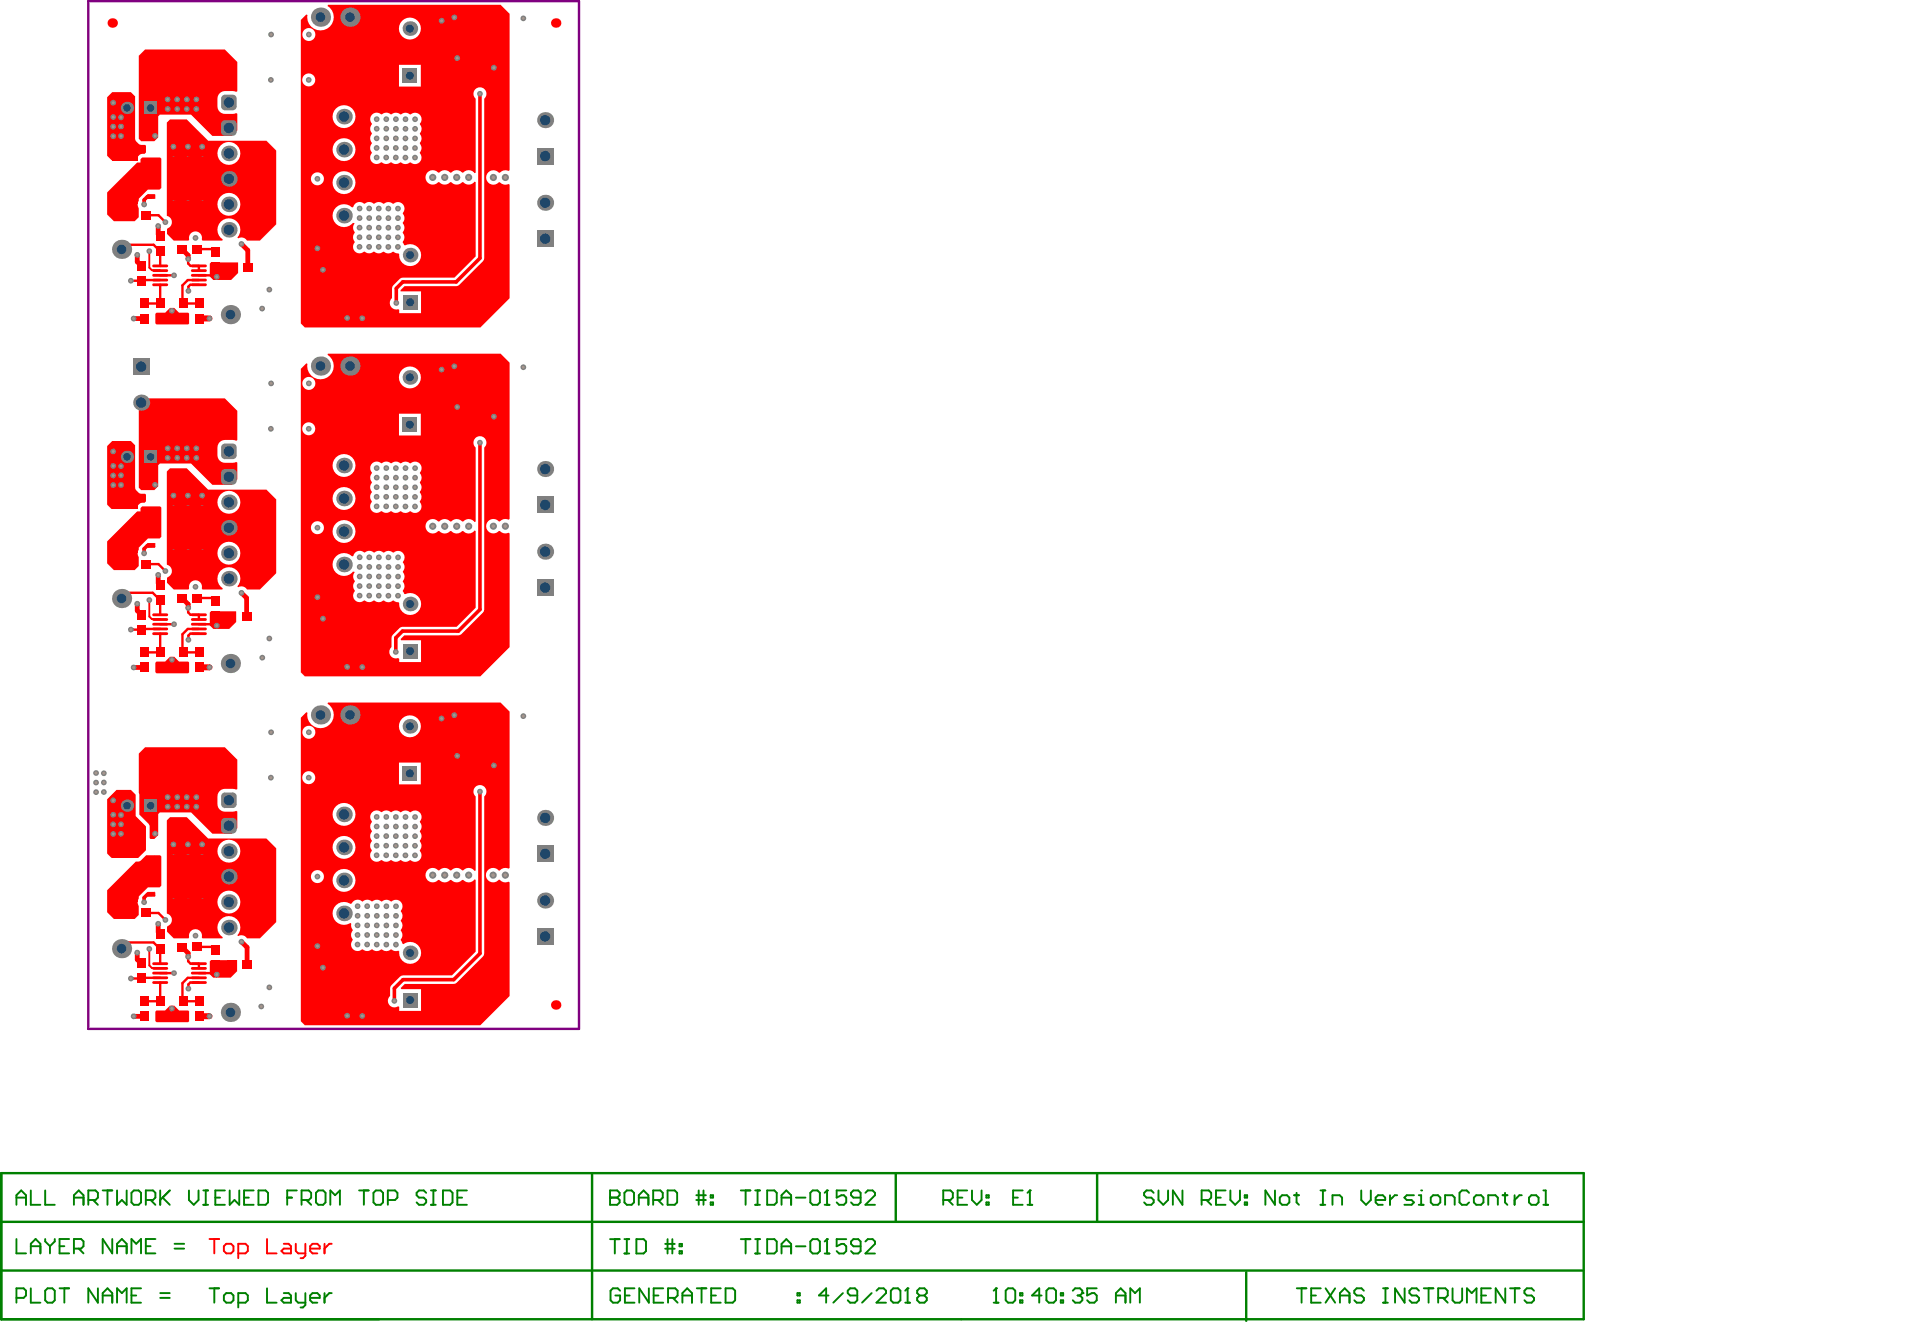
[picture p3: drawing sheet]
<svg xmlns="http://www.w3.org/2000/svg" width="337mm" height="234mm" viewBox="0 0 337 234" stroke-linecap="round" stroke-linejoin="round" font-family="sans-serif">
<path d="M15.6 .2h86.5v181.3h-86.5z" fill="none" stroke="#800080" stroke-width=".42"/>
<path d="M.2 206.9h279.2v25.8h-279.2zM.2 215.5h279.2M104.4 206.9v25.8M158 206.9v8.6M193.5 206.9v8.6M.2 224.1h279.1M219.8 224.4v8.6" fill="none" stroke="#008000" stroke-width=".42"/>
<g fill="none" stroke="#008000" stroke-width=".34">
<path d="M224.9 210v2.5l-1.7-2.5v2.5M225.7 211.2l.5-.4h.8l.4 .4v.9l-.4 .4h-.8l-.5-.4zM228.3 210.8h.8M228.7 210.4v1.7l.4 .4M232.9 212.5h.9M232.9 210h.9M233.3 210v2.5M235 212.5v-1.7h1.3l.4 .4v1.3M240.1 210v1.7l.9 .8 .8-.8v-1.7M242.6 211.7h1.7v-.5l-.4-.4h-.8l-.5 .4v.9l.5 .4h.8M245.2 210.8v1.7M246.4 210.8h-.4l-.8 .9"/>
<path d="M249.4 210.8h-1.3l-.4 .4 .4 .5h.9l.4 .4-.4 .4h-1.3M250.3 212.5h.8M250.3 210.8h.4v1.7"/>
</g>
<circle cx="250.7" cy="210" r=".17" fill="#008000"/>
<g fill="none" stroke="#008000" stroke-width=".34">
<path d="M178.7 211.2h.8M180.4 210h-1.7v2.5h1.7M181.2 212.5h.9M181.7 210v2.5M252.8 210.8h.8l.5 .4v.9l-.5 .4h-.8l-.4-.4v-.9zM254.9 212.5v-1.7h1.3l.4 .4v1.3M259.1 210.4l-.4-.4h-.8l-.5 .4v1.7l.5 .4h.8l.4-.4M260 211.2l.4-.4h.8l.5 .4v.9l-.5 .4h-.8l-.4-.4zM262.5 212.5v-1.7h1.3l.4 .4v1.3M265 210.8h.9M265.5 210.4v1.7l.4 .4M267.2 210.8v1.7"/>
<path d="M268.4 210.8h-.4l-.8 .9M269.7 211.2l.4-.4h.9l.4 .4v.9l-.4 .4h-.9l-.4-.4zM272.2 212.5h.9M272.2 210h.5v2.5"/>
</g>
<circle cx="181.7" cy="210" r=".17" fill="#008000"/>
<g fill="none" stroke="#008000" stroke-width=".34">
<path d="M107.6 210v2.5h1.3l.4-.4v-.4l-.4-.5h-1.3M181.7 210l-.5 .4M2.9 228.9h1.3l.4-.4v-.8l-.4-.5h-1.3v2.6M5.4 227.2v2.6h1.7M8 227.7l.4-.5h.8l.5 .5v1.7l-.5 .4h-.8l-.4-.4zM10.5 227.2h1.7M11.3 227.2v2.6M17.3 227.2v2.6l-1.7-2.6v2.6M18.1 229.8v-1.7l.9-.9 .8 .9v1.7M18.1 228.5h1.7M20.6 229.8v-2.6l.9 .9 .8-.9v2.6M23.2 228.5h.8"/>
<path d="M24.9 227.2h-1.7v2.6h1.7M28.3 228.9h1.6M28.3 228.1h1.6M109.4 227.7l-.4-.5h-.9l-.4 .5v1.7l.4 .4h.9l.4-.4v-.9h-.9M110.2 228.5h.9M111.9 227.2h-1.7v2.6h1.7M114.5 227.2v2.6l-1.7-2.6v2.6M115.3 228.5h.8M117 227.2h-1.7v2.6h1.7M117.8 228.9h1.3l.4-.4v-.8l-.4-.5h-1.3v2.6M118.7 228.9l.8 .9M120.4 228.5h1.7"/>
<path d="M120.4 229.8v-1.7l.8-.9 .9 .9v1.7M122.9 227.2h1.7M123.8 227.2v2.6M125.4 228.5h.9M127.1 227.2h-1.7v2.6h1.7M128 227.2h1.2l.5 .5v1.7l-.5 .4h-1.2zM140.7 229.4h.4v.4h-.4zM140.7 228.1h.4v.4h-.4z"/>
</g>
<circle cx="107.6" cy="211.2" r=".17" fill="#008000"/>
<g fill="none" stroke="#008000" stroke-width=".34">
<path d="M107.6 210h1.3l.4 .4v.4l-.4 .4h-1.3M110.1 210.4l.5-.4h.8l.4 .4v1.7l-.4 .4h-.8l-.5-.4zM112.7 211.2h1.7M112.7 212.5v-1.7l.8-.8 .9 .8v1.7M115.2 211.7h1.3l.4-.5v-.8l-.4-.4h-1.3v2.5M116.1 211.7l.8 .8M117.7 210h1.3l.4 .4v1.7l-.4 .4h-1.3zM122.8 211.7h1.7M122.8 210.8h1.7M123.2 210v2.5M124.1 210v2.5M125.4 210.8h.4v.4h-.4z"/>
<path d="M125.4 212.1h.4v.4h-.4zM175.3 229.8h.8M175.7 227.2v2.6"/>
</g>
<circle cx="175.7" cy="227.2" r=".17" fill="#008000"/>
<path d="M175.7 227.2l-.4 .5M177.4 227.7l.4-.5h.9l.4 .5v1.7l-.4 .4h-.9l-.4-.4zM179.9 229.4h.4v.4h-.4zM179.9 228.1h.4v.4h-.4zM183.7 228.5h-1.7l1.3-1.3v2.6M184.6 227.7l.4-.5h.8l.5 .5v1.7l-.5 .4h-.8l-.4-.4zM187.1 229.4h.4v.4h-.4zM187.1 228.1h.4v.4h-.4zM189.2 227.7l.4-.5h.9l.4 .5v.4" fill="none" stroke="#008000" stroke-width=".34"/>
<circle cx="190.9" cy="228.1" r=".17" fill="#008000"/>
<g fill="none" stroke="#008000" stroke-width=".34">
<path d="M2.9 218.5v2.6h1.7M5.4 219.8h1.7M8 218.5v.5l.8 .8M8.8 219.8v1.3M9.7 218.5v.5l-.9 .8M10.5 219.8h.8M12.2 218.5h-1.7v2.6h1.7M19.8 218.5v2.6l-1.7-2.6v2.6M20.6 219.8h1.7M25.7 219.8h.9M27.4 218.5h-1.7v2.6h1.7M30.8 219.4h1.7"/>
<path d="M107.6 218.6h1.7M108.5 218.6v2.5M110.1 218.6h.9M110.6 218.6v2.5M112.3 218.6h1.2l.4 .4v1.7l-.4 .4h-1.2zM117.3 219.4h1.7M117.7 218.6v2.5M118.6 218.6v2.5M119.9 219.4h.4v.4h-.4zM166.4 211.7h1.2l.5-.5v-.8l-.5-.4h-1.2v2.5M167.2 211.7l.9 .8M168.9 211.2h.9"/>
<path d="M170.6 210h-1.7v2.5h1.7M171.4 210v1.7l.9 .8 .8-.8v-1.7M174 212.1h.4v.4h-.4zM174 210.8h.4v.4h-.4zM5.4 221.1v-1.7l.9-.9 .8 .9v1.7M13 220.2h1.3l.4-.4v-.8l-.4-.5h-1.3v2.6M13.9 220.2l.8 .9M20.6 221.1v-1.7l.9-.9 .8 .9v1.7M23.2 221.1v-2.6l.8 .9 .9-.9v2.6M30.8 220.2h1.7M37 227.2h1.6M37.8 227.2v2.6"/>
<path d="M39.5 228.5l.4-.4h.9l.4 .4v.9l-.4 .4h-.9l-.4-.4zM42 229.8h1.3l.4-.4v-.9l-.4-.4h-1.3v2.5M47.1 227.2v2.6h1.7M50.1 228.1h.8l.4 .4v1.3h-1.2l-.5-.4 .5-.5h1.2M52.2 228.1v1.3l.4 .4h1.3M53.9 228.1v2.1l-.5 .4h-.4M54.7 228.9h1.7v-.4l-.4-.4h-.9l-.4 .4v.9l.4 .4h.9M57.2 228.1v1.7M58.5 228.1h-.4l-.9 .8M110.1 221.1h.9M117.3 220.3h1.7M119.9 220.7h.4v.4h-.4z"/>
<path d="M146.1 228.5h-1.6l1.2-1.3v2.6M148.7 228.1l-1.7 1.7M151.2 228.5h-1.3l-.4-.4v-.4l.4-.5h.9l.4 .5v1.7l-.4 .4h-.9l-.4-.4M153.8 228.1l-1.7 1.7M154.6 227.7l.4-.5h.9l.4 .5v.4l-1.7 1.7h1.7M157.1 227.7l.5-.5h.8l.4 .5v1.7l-.4 .4h-.8l-.5-.4zM159.7 229.8h.8M160.1 227.2v2.6M190.1 228.5h.4M190.5 228.5l.4 .4v.5l-.4 .4h-.9l-.4-.4M190.9 228.1l-.4 .4M193.5 227.2h-1.7v1.3l.8-.4h.4l.5 .4v.9l-.5 .4h-.8l-.4-.4"/>
<path d="M196.8 228.5h1.7M196.8 229.8v-1.7l.9-.9 .8 .9v1.7M199.4 229.8v-2.6l.8 .9 .9-.9v2.6"/>
</g>
<circle cx="160.1" cy="227.2" r=".17" fill="#008000"/>
<g fill="none" stroke="#008000" stroke-width=".34">
<path d="M130.7 210h1.7M131.5 210v2.5M133.2 210h.9M133.2 212.5h.9M133.6 210v2.5M135.3 210h1.3l.4 .4v1.7l-.4 .4h-1.3zM137.9 211.2h1.6M137.9 212.5v-1.7l.8-.8 .8 .8v1.7M140.4 211.2h1.7M142.9 210.4l.4-.4h.9l.4 .4v1.7l-.4 .4h-.9l-.4-.4zM145.5 212.5h.8M145.9 210v2.5"/>
<path d="M203.5 210.4l-.4-.4h-.9l-.4 .4v.4l.4 .4h.9l.4 .5v.4l-.4 .4h-.9l-.4-.4M204.3 210v1.7l.9 .8 .8-.8v-1.7M208.6 210v2.5l-1.7-2.5v2.5M212 211.7h1.2l.4-.5v-.8l-.4-.4h-1.2v2.5M212.8 211.7l.8 .8M214.5 211.2h.8M216.2 210h-1.7v2.5h1.7M217 210v1.7l.9 .8 .8-.8v-1.7M219.6 210.8h.4v.4h-.4zM219.6 212.1h.4v.4h-.4zM160.1 227.2l-.4 .5M162.2 228.5l-.4-.4v-.4l.4-.5h.9l.4 .5v.4l-.4 .4"/>
<path d="M162.2 228.5l-.4 .4v.5l.4 .4h.9l.4-.4v-.5l-.4-.4M162.2 228.5h.9"/>
</g>
<circle cx="145.9" cy="210" r=".17" fill="#008000"/>
<g fill="none" stroke="#008000" stroke-width=".34">
<path d="M130.7 218.6h1.7M131.5 218.6v2.5M133.2 218.6h.9M133.6 218.6v2.5M135.3 218.6h1.3l.4 .4v1.7l-.4 .4h-1.3zM137.9 219.8h1.6M140.4 219.8h1.7M143.3 218.6h.9l.4 .4v1.7l-.4 .4h-.9l-.4-.4v-1.7zM145.9 210l-.4 .4M145.9 218.6v2.5M149.3 210h-1.7v1.2l.8-.4h.4l.5 .4v.9l-.5 .4h-.8l-.4-.4M151.8 211.2h-1.3l-.4-.4v-.4l.4-.4h.9l.4 .4v1.7l-.4 .4h-.9l-.4-.4"/>
<path d="M152.6 210.4l.5-.4h.8l.4 .4v.4l-1.7 1.7h1.7M133.2 221.1h.9M137.9 221.1v-1.7l.8-.8 .8 .8v1.7M145.5 221.1h.8"/>
</g>
<circle cx="145.9" cy="218.6" r=".17" fill="#008000"/>
<g fill="none" stroke="#008000" stroke-width=".34">
<path d="M2.9 212.5v-1.7l.8-.8 .9 .8v1.7M2.9 211.2h1.7M5.4 210v2.5h1.7M8 210v2.5h1.7M13 211.2h1.7M13 212.5v-1.7l.9-.8 .8 .8v1.7M15.6 211.7h1.2l.5-.5v-.8l-.5-.4h-1.2v2.5M16.4 211.7l.9 .8M18.1 210h1.7M19 210v2.5M20.6 210v2.5l.9-.8 .8 .8v-2.5M23.2 210.4l.4-.4h.9l.4 .4v1.7l-.4 .4h-.9l-.4-.4z"/>
<path d="M25.7 211.7h1.3l.4-.5v-.8l-.4-.4h-1.3v2.5M26.6 211.7l.8 .8M28.3 210v2.5M28.7 211.2l1.2 1.3M29.9 210l-1.6 1.7M33.3 210v1.7l.9 .8 .8-.8v-1.7M35.9 212.5h.8M35.9 210h.8M36.3 210v2.5M38 211.2h.8M39.7 210h-1.7v2.5h1.7M40.5 210v2.5l.9-.8 .8 .8v-2.5"/>
<path d="M43.1 211.2h.8M44.7 210h-1.6v2.5h1.6M45.6 210h1.3l.4 .4v1.7l-.4 .4h-1.3zM50.7 211.2h.8M52.3 210h-1.6v2.5M53.2 211.7h1.3l.4-.5v-.8l-.4-.4h-1.3v2.5M54 211.7l.9 .8M55.7 210.4l.5-.4h.8l.4 .4v1.7l-.4 .4h-.8l-.5-.4zM58.3 212.5v-2.5l.8 .8 .9-.8v2.5M63.3 210h1.7M64.2 210v2.5M65.9 210.4l.4-.4h.8l.5 .4v1.7l-.5 .4h-.8l-.4-.4z"/>
<path d="M68.4 211.7h1.3l.4-.5v-.8l-.4-.4h-1.3v2.5M75.2 210.4l-.4-.4h-.9l-.4 .4v.4l.4 .4h.9l.4 .5v.4l-.4 .4h-.9l-.4-.4M76 212.5h.9M76 210h.9M76.4 210v2.5M78.1 210h1.3l.4 .4v1.7l-.4 .4h-1.3zM80.7 211.2h.8M82.4 210h-1.7v2.5h1.7M145.9 218.6l-.4 .4M149.3 218.6h-1.7v1.2l.8-.4h.4l.5 .4v.9l-.5 .4h-.8l-.4-.4M151.8 219.8h-1.3l-.4-.4v-.4l.4-.4h.9l.4 .4v1.7l-.4 .4h-.9l-.4-.4M152.6 219l.5-.4h.8l.4 .4v.4l-1.7 1.7h1.7"/>
<path d="M228.7 227.2h1.7M229.6 227.2v2.6M231.3 228.5h.8M233 227.2h-1.7v2.6h1.7M233.8 227.2l1.7 2.6M235.5 227.2l-1.7 2.6M236.3 228.5h1.7M236.3 229.8v-1.7l.9-.9 .8 .9v1.7M240.6 227.7l-.4-.5h-.9l-.4 .5v.4l.4 .4h.9l.4 .4v.5l-.4 .4h-.9l-.4-.4M244 227.2h.8M244 229.8h.8M244.4 227.2v2.6"/>
<path d="M247.8 227.2v2.6l-1.7-2.6v2.6M250.3 227.7l-.4-.5h-.9l-.4 .5v.4l.4 .4h.9l.4 .4v.5l-.4 .4h-.9l-.4-.4M251.1 227.2h1.7M252 227.2v2.6M253.7 228.9h1.2l.5-.4v-.8l-.5-.5h-1.2v2.6M254.5 228.9l.9 .9M256.2 227.2v2.2l.4 .4h.9l.4-.4v-2.2M258.7 229.8v-2.6l.9 .9 .8-.9v2.6M261.3 228.5h.8M263 227.2h-1.7v2.6h1.7M265.5 227.2v2.6l-1.7-2.6v2.6M266.4 227.2h1.6"/>
<path d="M267.2 227.2v2.6M270.6 227.7l-.4-.5h-.9l-.4 .5v.4l.4 .4h.9l.4 .4v.5l-.4 .4h-.9l-.4-.4"/>
</g>
<g fill="#f00">
<path d="M27.4 178.4l.2-.2h1.5l.9-.8h.7l.9 .8h1.6l.2 .2v1.7l-.2 .2h-5.6l-.2-.2z"/>
<path d="M27.4 116.9l.2-.2h1.5l.9-.8h.7l.9 .8h1.6l.2 .2v1.7l-.2 .2h-5.6l-.2-.2z"/>
<path d="M27.4 55.4l.2-.2h1.5l.9-.9h.7l.9 .9h1.6l.2 .1v1.8l-.2 .1h-5.6l-.2-.2z"/>
<path d="M37 108l.2-.2h4.5v1.9l-1.3 1.2h-2.8l-.6-.6z"/>
<path d="M37 169.6l.2-.2h4.6v1.9l-1.1 1.1h-3.1l-.6-.5z"/>
<path d="M37 46.5l.2-.2h4.8v1.9l-1.2 1.2h-3.2l-.6-.6z"/>
<path d="M18.9 141l1.7-1.7h2.5l.8 .9v3.8l1.8 1.8v4.2l-1.3 1.3h-4.7l-.8-.7z"/>
<path d="M18.9 157l5.1-5 .6-.1 1.2-1h2.4l.3 .2v5.1l-.3 .3h-2.1l-1.6 1.6-.1 .5a1.26 1.26 0 0 0 .1 1.2v1.6l-.7 .7h-3.7l-1.2-1.2z"/>
<path d="M18.9 95.5l5.3-5.3h.6v-.6l.3-.3h3.1l.3 .2v5.2l-.3 .3h-2.1l-1.6 1.6v.4a1.23 1.23 0 0 0 0 1.3v1.5l-.7 .8h-3.7l-1.2-1.2z"/>
<path d="M18.9 34l5.3-5.3h.6v-.6l.3-.3h3.1l.3 .2v5.1l-.3 .3h-2.1l-1.6 1.6-.1 .5a1.26 1.26 0 0 0 .1 1.3v1.5l-.7 .7h-3.7l-1.2-1.2z"/>
<path d="M24.5 132.9l1.1-1.1h14.1l2.2 2.2v5.2l-.3 .1a4.3 4.3 0 0 0-2.3-.1 1.33 1.33 0 0 0-.9 1.3 2.46 2.46 0 0 0 .3 2.3 2.46 2.46 0 0 0 2.4 .4l.5-.2 .3 .1v3l-1 1h-3.4l-3.8-3.8h-5.5l-.3 .3v3.7l-.7 .7h-.7l-.1-.2-.1-2.3-1.7-1.8z"/>
<path d="M24.5 71.4l1.1-1.1h14.1l2.2 2.2v5.1l-.3 .1a4.3 4.3 0 0 0-2.3-.1 1.33 1.33 0 0 0-.9 1.3 2.46 2.46 0 0 0 .3 2.3 2.46 2.46 0 0 0 2.4 .4l.5-.1 .3 .1v2.9l-1 1h-3.4l-3.8-3.7h-5.5l-.3 .3v3.7l-.7 .6h-2.3l-.4-.4z"/>
<path d="M18.9 78.7l.9-.9h3.3l.7 .7v7.5l.2 .5 .7 .5 .9 .1 .1 .1v1.2l-.2 .3a1.17 1.17 0 0 0-1.4 .9l-.4 .2h-4l-.8-.8z"/>
<path d="M24.5 9.8l1.1-1.1h14.1l2.2 2.2v5.2l-.3 .1a4.3 4.3 0 0 0-2.3-.1 1.33 1.33 0 0 0-.9 1.3 2.46 2.46 0 0 0 .3 2.3 2.46 2.46 0 0 0 2.4 .4l.5-.1 .3 .1v2.9l-1 1h-3.4l-3.8-3.8h-5.5l-.3 .3v3.7l-.7 .7h-2.3l-.4-.4z"/>
<path d="M18.9 17.1l.9-.8h3.3l.7 .7v7.5l.2 .4 .7 .6 .9 .1 .1 .1v1.2l-.2 .2a1.17 1.17 0 0 0-1.4 .9l-.4 .2h-4l-.8-.7z"/>
<path d="M53.1 126.6l.9-1 .2 .1a2.34 2.34 0 0 0 3.3 2.5 2.34 2.34 0 0 0 .3-4.1l.1-.2h30.4l1.6 1.6v27.6l-.2 .1a1.23 1.23 0 0 0-1.5 .4h-.2a1.27 1.27 0 0 0-1.9-.2 1.27 1.27 0 0 0 0 1.9 1.27 1.27 0 0 0 1.9-.1l.2 .1a1.26 1.26 0 0 0 1.5 .2l.2 .1v20.1l-5.2 5.1h-30.9l-.7-.7zM70.4 128.1a1.94 1.94 0 0 0 3.8 0 1.94 1.94 0 0 0-3.8 0zM53.3 129.2a1.15 1.15 0 0 0 2.3 0 1.15 1.15 0 0 0-2.3 0zM53.3 137.2a1.15 1.15 0 0 0 2.3 0 1.15 1.15 0 0 0-2.3 0zM70.4 134.5v3.9h3.8v-3.9zM65.6 143.3a1.21 1.21 0 0 0 0 1.6 1.29 1.29 0 0 0 0 1.7 1.28 1.28 0 0 0 0 1.7 1.26 1.26 0 0 0 0 1.7 1.18 1.18 0 0 0 0 1.7 1.18 1.18 0 0 0 1.7 0 1.29 1.29 0 0 0 1.7 0 1.3 1.3 0 0 0 1.7 0 1.21 1.21 0 0 0 1.7 0 1.18 1.18 0 0 0 1.6 0 1.18 1.18 0 0 0 0-1.7 1.29 1.29 0 0 0 0-1.7 1.28 1.28 0 0 0 0-1.7 1.26 1.26 0 0 0 0-1.6 1.18 1.18 0 0 0 0-1.7 1.18 1.18 0 0 0-1.6 0 1.3 1.3 0 0 0-1.8 0 1.22 1.22 0 0 0-1.6 0 1.27 1.27 0 0 0-1.7 0l-.3-.2a1.15 1.15 0 0 0-1.4 .2zM58.7 143.7a2.02 2.02 0 0 0 4 0 2.02 2.02 0 0 0-4 0zM58.7 149.5a2.02 2.02 0 0 0 4 0 2.02 2.02 0 0 0-4 0zM83.8 138.8a1.14 1.14 0 0 0 .1 1.7v13l-.2 .1a1.26 1.26 0 0 0-2-.1h-.2a1.26 1.26 0 0 0-1.9 0h-.2a1.26 1.26 0 0 0-1.9 0h-.2a1.27 1.27 0 0 0-1.9-.1 1.27 1.27 0 0 0 0 1.9 1.27 1.27 0 0 0 1.9-.1h.2a1.26 1.26 0 0 0 1.9 0h.2a1.26 1.26 0 0 0 1.9 0h.2a1.26 1.26 0 0 0 2-.1l.2 .1v12.7l-4.2 4.1-8.9 .1-1.9 1.9-.1 1.7a1.14 1.14 0 0 0-.1 1.6 1.14 1.14 0 0 0 1.5 .2l.2 .1v.7h3.9v-3.8h-3.5l-.1-.2 .7-.7 8.9-.1 5.1-5v-28a1.15 1.15 0 0 0 .1-1.7 1.15 1.15 0 0 0-1.7 0zM54.8 154.6a1.15 1.15 0 0 0 2.3 0 1.15 1.15 0 0 0-2.3 0zM58.7 155.3a2.02 2.02 0 0 0 4 0 2.02 2.02 0 0 0-4 0zM59.2 159.7a2.02 2.02 0 0 0-.1 2.7 2.02 2.02 0 0 0 2.7 .4l.2 .1v.6l.2 .6a1.26 1.26 0 0 0 0 1.7 1.18 1.18 0 0 0 .1 1.6 1.18 1.18 0 0 0 1.6 0 1.3 1.3 0 0 0 1.7 0 1.22 1.22 0 0 0 1.7 0 1.27 1.27 0 0 0 1.7 .1l.5 .2h.7l.2 .1a1.93 1.93 0 0 0 2.2 2.2 1.93 1.93 0 0 0 1.5-2.6 1.93 1.93 0 0 0-2.9-.9 .84 .84 0 0 1-.3-1.3v-.6l-.2-.5a1.28 1.28 0 0 0 0-1.7 1.26 1.26 0 0 0 0-1.7 1.18 1.18 0 0 0 0-1.7 1.18 1.18 0 0 0-1.7 0 1.3 1.3 0 0 0-1.7 0 1.22 1.22 0 0 0-1.7 0 1.28 1.28 0 0 0-1.7 0 1.14 1.14 0 0 0-1.9 .4h-.2a2 2 0 0 0-2.6 .3z"/>
<path d="M53.1 65.1l.9-1 .2 .1a2.34 2.34 0 0 0 3.3 2.5 2.34 2.34 0 0 0 .3-4.1l.1-.2h30.4l1.6 1.6v27.5l-.2 .2a1.24 1.24 0 0 0-1.5 .3h-.2a1.27 1.27 0 0 0-1.9-.1 1.27 1.27 0 0 0 0 1.8 1.27 1.27 0 0 0 1.9 0h.2a1.26 1.26 0 0 0 1.5 .3l.2 .1v20l-5.2 5.2h-30.9l-.7-.7zM70.4 66.6a1.94 1.94 0 0 0 3.8 0 1.94 1.94 0 0 0-3.8 0zM53.3 67.6a1.15 1.15 0 0 0 2.3 0 1.15 1.15 0 0 0-2.3 0zM53.3 75.6a1.15 1.15 0 0 0 2.3 0 1.15 1.15 0 0 0-2.3 0zM70.4 73v3.8h3.8v-3.8zM65.6 81.7a1.21 1.21 0 0 0 0 1.7 1.29 1.29 0 0 0 0 1.7 1.28 1.28 0 0 0 0 1.7 1.26 1.26 0 0 0 0 1.7 1.18 1.18 0 0 0 0 1.6 1.18 1.18 0 0 0 1.7 .1 1.29 1.29 0 0 0 1.7 0 1.28 1.28 0 0 0 1.7 0 1.27 1.27 0 0 0 1.7 0 1.18 1.18 0 0 0 1.6-.1 1.18 1.18 0 0 0 0-1.6 1.29 1.29 0 0 0 0-1.7 1.28 1.28 0 0 0 0-1.7 1.26 1.26 0 0 0 0-1.7 1.18 1.18 0 0 0 0-1.6 1.18 1.18 0 0 0-1.6-.1 1.29 1.29 0 0 0-1.7 0 1.28 1.28 0 0 0-1.7 0 1.27 1.27 0 0 0-1.7 0l-.3-.1a1.15 1.15 0 0 0-1.4 .1zM58.7 82.1a2.02 2.02 0 0 0 4 0 2.02 2.02 0 0 0-4 0zM58.7 87.9a2.02 2.02 0 0 0 4 0 2.02 2.02 0 0 0-4 0zM83.8 77.3a1.14 1.14 0 0 0 .1 1.6v13.1l-.2 .1a1.26 1.26 0 0 0-2-.1h-.2a1.26 1.26 0 0 0-1.9 0h-.2a1.26 1.26 0 0 0-1.9 0h-.2a1.27 1.27 0 0 0-1.9-.1 1.27 1.27 0 0 0 0 1.8 1.27 1.27 0 0 0 1.9 0h.2a1.26 1.26 0 0 0 1.9 0h.2a1.26 1.26 0 0 0 1.9 0h.2a1.26 1.26 0 0 0 2-.1l.2 .1v13.5l-3.4 3.4h-9.8l-1.6 1.6v1.9a1.14 1.14 0 0 0-.3 1.5 1.14 1.14 0 0 0 1.4 .5l.2 .1v.6h3.9v-3.9h-3.5l-.1-.2 .6-.6 9.8-.1 4.3-4.2v-28.9a1.15 1.15 0 0 0 .1-1.6 1.15 1.15 0 0 0-1.7 0zM54.8 93.1a1.15 1.15 0 0 0 2.3 0 1.15 1.15 0 0 0-2.3 0zM58.7 93.8a2.02 2.02 0 0 0 4 0 2.02 2.02 0 0 0-4 0zM59.2 98.1a2.02 2.02 0 0 0 .1 3 2.02 2.02 0 0 0 2.9-.3l.4 .2a1.22 1.22 0 0 0 0 1.5 1.26 1.26 0 0 0 0 1.7 1.18 1.18 0 0 0 0 1.7 1.18 1.18 0 0 0 1.7 0 1.29 1.29 0 0 0 1.7 0 1.28 1.28 0 0 0 1.7 0 1.27 1.27 0 0 0 1.7 0l1 .5a1.93 1.93 0 0 0 2.1 2.1 1.93 1.93 0 0 0 1.7-2.5 1.93 1.93 0 0 0-2.7-1.2 .64 .64 0 0 1-.2-1.1v-.6l-.3-.6a1.28 1.28 0 0 0 0-1.7 1.26 1.26 0 0 0 0-1.6 1.18 1.18 0 0 0 0-1.7 1.18 1.18 0 0 0-1.6 0 1.29 1.29 0 0 0-1.7 0 1.28 1.28 0 0 0-1.7 0 1.27 1.27 0 0 0-1.7 0 1.18 1.18 0 0 0-2 .6h-.2a2.02 2.02 0 0 0-2.9 0z"/>
<path d="M53.1 3.5l.9-1 .2 .1a2.34 2.34 0 0 0 3.3 2.6 2.34 2.34 0 0 0 .3-4.1l.1-.3h30.4l1.6 1.6v27.6l-.2 .2a1.24 1.24 0 0 0-1.5 .3h-.2a1.27 1.27 0 0 0-1.9-.1 1.27 1.27 0 0 0 0 1.8 1.27 1.27 0 0 0 1.9-.1l.2 .1a1.26 1.26 0 0 0 1.5 .3l.2 .1v20l-5.2 5.2h-30.9l-.7-.7zM70.4 5a1.94 1.94 0 0 0 3.8 0 1.94 1.94 0 0 0-3.8 0zM53.3 6.1a1.15 1.15 0 0 0 2.3 0 1.15 1.15 0 0 0-2.3 0zM53.3 14.1a1.15 1.15 0 0 0 2.3 0 1.15 1.15 0 0 0-2.3 0zM70.4 11.4v3.9h3.8v-3.9zM65.6 20.2a1.21 1.21 0 0 0 0 1.7 1.29 1.29 0 0 0 0 1.7 1.28 1.28 0 0 0 0 1.7 1.26 1.26 0 0 0 0 1.6 1.18 1.18 0 0 0 0 1.7 1.18 1.18 0 0 0 1.7 0 1.29 1.29 0 0 0 1.7 0 1.28 1.28 0 0 0 1.7 0 1.27 1.27 0 0 0 1.7 0 1.18 1.18 0 0 0 1.6 0 1.18 1.18 0 0 0 0-1.6 1.29 1.29 0 0 0 0-1.7 1.28 1.28 0 0 0 0-1.7 1.26 1.26 0 0 0 0-1.7 1.18 1.18 0 0 0 0-1.7 1.18 1.18 0 0 0-1.6 0 1.29 1.29 0 0 0-1.7 0 1.28 1.28 0 0 0-1.7 0 1.26 1.26 0 0 0-1.7 0l-.3-.2a1.15 1.15 0 0 0-1.4 .2zM58.7 20.6a2.02 2.02 0 0 0 4 0 2.02 2.02 0 0 0-4 0zM58.7 26.4a2.02 2.02 0 0 0 4 0 2.02 2.02 0 0 0-4 0zM83.8 15.7a1.14 1.14 0 0 0 .1 1.7v13.1h-.2a1.26 1.26 0 0 0-2-.1h-.2a1.26 1.26 0 0 0-1.9 0h-.2a1.26 1.26 0 0 0-1.9 0h-.2a1.27 1.27 0 0 0-1.9 0 1.27 1.27 0 0 0 0 1.8 1.27 1.27 0 0 0 1.9-.1h.2a1.26 1.26 0 0 0 1.9 0h.2a1.26 1.26 0 0 0 1.9 0h.2a1.26 1.26 0 0 0 2-.1l.2 .1v13.1l-3.7 3.8h-9.4l-1.6 1.6-.1 2a1.14 1.14 0 0 0-.2 1.4 1.14 1.14 0 0 0 1.3 .5l.2 .2v.5h3.9v-3.8h-3.6v-.2l.7-.7 9.4-.1 4.6-4.6v-28.4a1.15 1.15 0 0 0 .1-1.6 1.15 1.15 0 0 0-1.7-.1zM54.8 31.5a1.15 1.15 0 0 0 2.3 0 1.15 1.15 0 0 0-2.3 0zM58.7 32.2a2.02 2.02 0 0 0 4 0 2.02 2.02 0 0 0-4 0zM59.2 36.6a2.02 2.02 0 0 0 .1 2.9 2.02 2.02 0 0 0 2.9-.2l.3 .1a1.22 1.22 0 0 0 .1 1.6 1.26 1.26 0 0 0 0 1.7 1.18 1.18 0 0 0 0 1.7 1.18 1.18 0 0 0 1.7 0 1.29 1.29 0 0 0 1.7 0 1.28 1.28 0 0 0 1.7 0 1.27 1.27 0 0 0 1.6 0l1.1 .4a1.93 1.93 0 0 0 2.1 2.1 1.93 1.93 0 0 0 1.7-2.4 1.93 1.93 0 0 0-2.7-1.2 .64 .64 0 0 1-.2-1.1v-.6l-.3-.6a1.28 1.28 0 0 0 0-1.7 1.26 1.26 0 0 0 0-1.7 1.18 1.18 0 0 0 0-1.6 1.18 1.18 0 0 0-1.6 0 1.29 1.29 0 0 0-1.7 0 1.28 1.28 0 0 0-1.7-.1 1.27 1.27 0 0 0-1.7 0 1.18 1.18 0 0 0-2 .6l-.2 .1a2.02 2.02 0 0 0-2.9 0z"/>
<path d="M29.4 144.7l.6-.6h2.9l3.8 3.8h10.3l1.7 1.7v13l-2.9 2.9h-2.2a1.15 1.15 0 0 0-1.6-.4l-.1-.1a2.02 2.02 0 0 0-.3-3 2.02 2.02 0 0 0-2.9 .4 2.02 2.02 0 0 0 .6 2.9l-.1 .2h-3.5l-.1-.1a1.21 1.21 0 0 0-1.1-1.5 1.21 1.21 0 0 0-1.2 1.5v.1h-2.7l-1.1-1.2v-.8a1.27 1.27 0 0 0 .5-2l-.6-.4zM38.3 150.1a2.05 2.05 0 0 0 4.1 0 2.05 2.05 0 0 0-4.1 0zM38.3 159.1a2.05 2.05 0 0 0 4.1 0 2.05 2.05 0 0 0-4.1 0z"/>
<path d="M29.4 83.2l.6-.6h2.9l3.8 3.8h10.3l1.7 1.7v13l-2.9 2.9h-2.2a1.15 1.15 0 0 0-1.6-.4l-.1-.2a2.02 2.02 0 0 0-.3-2.9 2.02 2.02 0 0 0-2.9 .4 2.02 2.02 0 0 0 .6 2.9l-.1 .2h-3.5l-.1-.1a1.21 1.21 0 0 0-1.1-1.5 1.21 1.21 0 0 0-1.2 1.5v.1h-2.7l-1.1-1.2v-.9a1.27 1.27 0 0 0 .5-2l-.6-.3zM38.3 88.6a2.05 2.05 0 0 0 4.1 0 2.05 2.05 0 0 0-4.1 0zM38.3 97.6a2.05 2.05 0 0 0 4.1 0 2.05 2.05 0 0 0-4.1 0z"/>
<path d="M29.4 21.6l.6-.5h2.9l3.8 3.7h10.3l1.7 1.7v13.1l-2.9 2.8h-2.2a1.15 1.15 0 0 0-1.6-.4l-.1-.1a2.02 2.02 0 0 0-.3-2.9 2.02 2.02 0 0 0-2.9 .4 2.02 2.02 0 0 0 .6 2.8l-.1 .2h-3.5l-.1-.1a1.21 1.21 0 0 0-1.1-1.5 1.21 1.21 0 0 0-1.2 1.5v.1h-2.7l-1.1-1.1v-.9a1.27 1.27 0 0 0 .5-2l-.6-.3zM38.3 27.1a2.05 2.05 0 0 0 4.1 0 2.05 2.05 0 0 0-4.1 0zM38.3 36a2.05 2.05 0 0 0 4.1 0 2.05 2.05 0 0 0-4.1 0z"/>
</g>
<g fill="none" stroke="#f00" stroke-width=".42">
<path d="M25.7 37.8l.2 .2h-.2M27.9 38l1.3 1.2M25.1 49.4l-.1 .1M28.2 44.3h.1M25.7 99.3l.2 .2h-.2M22.5 104.6l-1.1 1M28.2 105.9h.1M28.3 115v.1M22.5 166.2l-1.1 1.1M25.1 172.5l-.1 .1M25.7 160.8l.2 .2h-.2M28.2 167.4h.1"/>
<path d="M28.3 176.6h.1"/>
</g>
<path d="M26.3 47.2l.5 .5M28.2 47.7h.1M26.3 108.8l.5 .4M28.2 109.2l.1 .1M26.3 170.3l.5 .4M28.2 170.7l.1 .1" fill="none" stroke="#f00" stroke-width=".34"/>
<path d="M26.7 34.7h-.7l-.6 .6v.8M26.7 96.2h-.7l-.6 .6M26 157.7h.7" fill="none" stroke="#f00" stroke-width=".63"/>
<path d="M27.9 41.3l.3 .4M28.3 56.2h.1M27.9 101.4v1.5l.3 .3M27.9 162.9v1.5M28.3 179.3h.1M32.4 179.3h.1" fill="none" stroke="#f00" stroke-width=".85"/>
<circle cx="32.4" cy="176.6" r=".21" fill="#f00"/>
<path d="M32.2 114.8l.2 .3M32.2 176.4l.2 .2M33.1 172.5l-.9 .9M33.2 168.8v.8l.4 .4M33.6 173.3l-.4 .3v.8" fill="none" stroke="#f00" stroke-width=".42"/>
<circle cx="32.4" cy="115.1" r=".21" fill="#f00"/>
<g fill="none" stroke="#f00" stroke-width=".42">
<path d="M22.3 43.2l-.9 .8M28.3 50.2v3.3M33.1 49.4l-.9 .9v3l.2 .2M33.2 45.7v.8l.4 .4M33.6 50.2l-.4 .4v.7M34.8 43.9v.1M27.9 99.5l1.3 1.2M25.1 110.9l-.1 .2M28.3 105.9v2.5M33.1 110.9l-.9 1M33.2 107.2v.8l.4 .4M33.6 111.8l-.4 .3v.8"/>
<path d="M34.8 105.5h.1M35.1 108.4v.9M38.1 108.1l-.1 .1M27.9 161l1.3 1.3M28.3 167.4v2.6M28.3 173.3v3.3M32.2 173.4v3M34.8 167h.1M35.1 170v.8M38.1 169.7l-.1 .1"/>
</g>
<g fill="none" stroke="#f00" stroke-width=".85">
<path d="M27.9 39.9v1.4M32.1 44l1.1 1v.7M32.4 56.2h.1M33.2 45.7h.1M38.2 47.3v1.5M28.3 117.7v.1M32.1 105.5l1.1 1.1v.6M32.4 117.7v.1M33.2 107.2h.1M38.1 108.6l.1 .2M38.2 108.8v1.5M38.2 108.8h.1"/>
<path d="M27.9 164.4l.3 .3M33.2 168.1v.7M33.2 168.8h.1M38.1 170.2l.1 .2M42.6 166.1l1 1"/>
</g>
<path d="M35.2 56.2h.1M35.2 179.2v.1" fill="none" stroke="#f00" stroke-width="1.1"/>
<path d="M26.3 105.8v3M26.3 167.4v2.9" fill="none" stroke="#f00" stroke-width=".34"/>
<path d="M25.4 96.8v.8M26 157.7l-.6 .6v.8" fill="none" stroke="#f00" stroke-width=".63"/>
<circle cx="32.4" cy="53.5" r=".21" fill="#f00"/>
<path d="M35.2 56.2h1.8M37 117.7h-1.8M35.2 179.2h1.8" fill="none" stroke="#f00" stroke-width="1.1"/>
<g fill="none" stroke="#f00" stroke-width=".42">
<path d="M25.9 38h2M22.3 43.2h4.8l1.1 1.1M23.1 49.5h1.9M25.1 49.4h3.2M25.5 53.5h2.8M28.3 44.3v2.6M28.3 48.6h2.4M32.4 53.5h2.8M33.1 49.4h2M33.6 50.2h1.5M33.6 46.9h1.5v.8M34.8 43.9h3.3"/>
<path d="M35.1 48.6h3M38.1 46.6l-.1 .1M25.9 99.5h2M22.5 104.6h4.4l1.3 1.3M23.1 111.1h1.9M25.1 110.9h3.2M28.3 111.8v3.2l-2.8 .1M28.3 110.1h2.4M32.2 111.9v2.9M32.4 115.1h2.8M33.1 110.9h2M33.6 111.8h1.5"/>
<path d="M33.6 108.4h1.5M34.8 105.5h3.3M35.1 110.1h3M22.5 166.2h4.6l1.1 1.2M23.1 172.6h1.9M25.1 172.5h3.2M25.5 176.6h2.8M25.9 161h2M28.3 171.6h2.4M32.4 176.6h2.8M33.1 172.5h2M33.6 173.3h1.5"/>
<path d="M33.6 170h1.5M34.8 167h3.3M35.1 171.6h3"/>
</g>
<path d="M23.6 56.2h1.9M24.2 45v1.2l.7 .6M38.1 47.1l.1 .2M42.6 43l1.1 1.2v2.9M23.6 117.7h1.9M24.2 106.5v1.2l.7 .7M42.6 104.6l.9 .9v3.3M23.6 179.3h1.9M24.2 168v1.2l.7 .7M32.1 167l1.1 1.1M38.2 170.4v1.5M43.6 167.1v3.1" fill="none" stroke="#f00" stroke-width=".85"/>
<path d="M84.7 16.5v29l-4.2 4.2h-9.5l-1.1 1.2v2.5M84.7 78.1v29.4l-3.8 3.8h-9.9l-1.2 1.2v2.5M84.7 139.6v28.6l-4.7 4.6h-8.9l-1.5 1.5v2.2" fill="none" stroke="#f00" stroke-width=".63"/>
<g fill="none" stroke="#f00" stroke-width=".34">
<path d="M26.3 44.3v2.9M26.8 47.7h1.4M26.8 109.2h1.4M26.8 170.7h1.4M37 218.5h1.6M37.8 218.5v2.6M39.5 219.8l.4-.4h.9l.4 .4v.9l-.4 .4h-.9l-.4-.4zM47.1 218.5v2.6h1.7M50.1 219.4h.8l.4 .4v1.3h-1.2l-.5-.4 .5-.5h1.2M52.2 219.4v1.3l.4 .4h1.3M53.9 219.4v2.1l-.5 .4h-.4M57.2 219.4v1.7"/>
<path d="M58.5 219.4h-.4l-.9 .8M42 221.1h1.3l.4-.4v-.9l-.4-.4h-1.3v2.5M54.7 220.2h1.7v-.4l-.4-.4h-.9l-.4 .4v.9l.4 .4h.9"/>
</g>
<circle cx="69.8" cy="115" r=".51" fill="#808080"/>
<circle cx="69.8" cy="115" r=".25" fill="#a6968d"/>
<circle cx="69.9" cy="53.4" r=".51" fill="#808080"/>
<circle cx="69.9" cy="53.4" r=".25" fill="#a6968d"/>
<circle cx="46.2" cy="54.4" r=".51" fill="#808080"/>
<circle cx="46.2" cy="54.4" r=".25" fill="#a6968d"/>
<circle cx="46.3" cy="116" r=".51" fill="#808080"/>
<circle cx="46.3" cy="116" r=".25" fill="#a6968d"/>
<circle cx="46.1" cy="177.5" r=".51" fill="#808080"/>
<circle cx="46.1" cy="177.5" r=".25" fill="#a6968d"/>
<circle cx="69.6" cy="176.5" r=".51" fill="#808080"/>
<circle cx="69.6" cy="176.5" r=".25" fill="#a6968d"/>
<circle cx="16.9" cy="139.7" r=".51" fill="#808080"/>
<circle cx="16.9" cy="139.7" r=".25" fill="#a6968d"/>
<circle cx="16.9" cy="138" r=".51" fill="#808080"/>
<circle cx="16.9" cy="138" r=".25" fill="#a6968d"/>
<circle cx="18.3" cy="138" r=".51" fill="#808080"/>
<circle cx="18.3" cy="138" r=".25" fill="#a6968d"/>
<circle cx="16.9" cy="136.3" r=".51" fill="#808080"/>
<circle cx="16.9" cy="136.3" r=".25" fill="#a6968d"/>
<circle cx="18.3" cy="136.4" r=".51" fill="#808080"/>
<circle cx="18.3" cy="136.4" r=".25" fill="#a6968d"/>
<circle cx="18.3" cy="139.7" r=".51" fill="#808080"/>
<circle cx="18.3" cy="139.7" r=".25" fill="#a6968d"/>
<circle cx="20" cy="18.1" r=".51" fill="#808080"/>
<circle cx="20" cy="18.1" r=".25" fill="#a6968d"/>
<circle cx="24.2" cy="45" r=".51" fill="#808080"/>
<circle cx="24.2" cy="45" r=".25" fill="#a6968d"/>
<circle cx="80.6" cy="10.3" r=".51" fill="#808080"/>
<circle cx="80.6" cy="10.3" r=".25" fill="#a6968d"/>
<circle cx="77.9" cy="3.7" r=".51" fill="#808080"/>
<circle cx="77.9" cy="3.7" r=".25" fill="#a6968d"/>
<circle cx="33.1" cy="25.9" r=".51" fill="#808080"/>
<circle cx="33.1" cy="25.9" r=".25" fill="#a6968d"/>
<circle cx="30.6" cy="25.9" r=".51" fill="#808080"/>
<circle cx="30.6" cy="25.9" r=".25" fill="#a6968d"/>
<circle cx="35.7" cy="25.9" r=".51" fill="#808080"/>
<circle cx="35.7" cy="25.9" r=".25" fill="#a6968d"/>
<circle cx="35.7" cy="32.6" r=".51" fill="#808080"/>
<circle cx="35.7" cy="32.6" r=".25" fill="#a6968d"/>
<circle cx="35.7" cy="30.4" r=".51" fill="#808080"/>
<circle cx="35.7" cy="30.4" r=".25" fill="#a6968d"/>
<circle cx="35.7" cy="28.1" r=".51" fill="#808080"/>
<circle cx="35.7" cy="28.1" r=".25" fill="#a6968d"/>
<circle cx="35.7" cy="34.9" r=".51" fill="#808080"/>
<circle cx="35.7" cy="34.9" r=".25" fill="#a6968d"/>
<circle cx="30.6" cy="32.6" r=".51" fill="#808080"/>
<circle cx="30.6" cy="32.6" r=".25" fill="#a6968d"/>
<circle cx="30.6" cy="30.4" r=".51" fill="#808080"/>
<circle cx="30.6" cy="30.4" r=".25" fill="#a6968d"/>
<circle cx="30.6" cy="28.1" r=".51" fill="#808080"/>
<circle cx="30.6" cy="28.1" r=".25" fill="#a6968d"/>
<circle cx="30.6" cy="34.9" r=".51" fill="#808080"/>
<circle cx="30.6" cy="34.9" r=".25" fill="#a6968d"/>
<circle cx="33.2" cy="34.9" r=".51" fill="#808080"/>
<circle cx="33.2" cy="34.9" r=".25" fill="#a6968d"/>
<circle cx="33.1" cy="28.1" r=".51" fill="#808080"/>
<circle cx="33.1" cy="28.1" r=".25" fill="#a6968d"/>
<circle cx="33.2" cy="30.4" r=".51" fill="#808080"/>
<circle cx="33.2" cy="30.4" r=".25" fill="#a6968d"/>
<circle cx="33.2" cy="32.6" r=".51" fill="#808080"/>
<circle cx="33.2" cy="32.6" r=".25" fill="#a6968d"/>
<circle cx="26.3" cy="44.3" r=".51" fill="#808080"/>
<circle cx="26.3" cy="44.3" r=".25" fill="#a6968d"/>
<circle cx="30.7" cy="48.6" r=".51" fill="#808080"/>
<circle cx="30.7" cy="48.6" r=".25" fill="#a6968d"/>
<circle cx="23.6" cy="56.2" r=".51" fill="#808080"/>
<circle cx="23.6" cy="56.2" r=".25" fill="#a6968d"/>
<circle cx="47.8" cy="6.1" r=".51" fill="#808080"/>
<circle cx="47.8" cy="6.1" r=".25" fill="#a6968d"/>
<circle cx="54.5" cy="6.1" r=".51" fill="#808080"/>
<circle cx="54.5" cy="6.1" r=".25" fill="#a6968d"/>
<circle cx="27.4" cy="24" r=".51" fill="#808080"/>
<circle cx="27.4" cy="24" r=".25" fill="#a6968d"/>
<circle cx="33.2" cy="51.3" r=".51" fill="#808080"/>
<circle cx="33.2" cy="51.3" r=".25" fill="#a6968d"/>
<circle cx="30.3" cy="54.8" r=".51" fill="#808080"/>
<circle cx="30.3" cy="54.8" r=".25" fill="#a6968d"/>
<circle cx="37" cy="56.2" r=".51" fill="#808080"/>
<circle cx="37" cy="56.2" r=".25" fill="#a6968d"/>
<circle cx="27.9" cy="39.9" r=".51" fill="#808080"/>
<circle cx="27.9" cy="39.9" r=".25" fill="#a6968d"/>
<circle cx="23.1" cy="49.5" r=".51" fill="#808080"/>
<circle cx="23.1" cy="49.5" r=".25" fill="#a6968d"/>
<circle cx="54.5" cy="14.1" r=".51" fill="#808080"/>
<circle cx="54.5" cy="14.1" r=".25" fill="#a6968d"/>
<circle cx="20" cy="24" r=".51" fill="#808080"/>
<circle cx="20" cy="24" r=".25" fill="#a6968d"/>
<circle cx="20" cy="22.3" r=".51" fill="#808080"/>
<circle cx="20" cy="22.3" r=".25" fill="#a6968d"/>
<circle cx="21.3" cy="22.3" r=".51" fill="#808080"/>
<circle cx="21.3" cy="22.3" r=".25" fill="#a6968d"/>
<circle cx="20" cy="20.6" r=".51" fill="#808080"/>
<circle cx="20" cy="20.6" r=".25" fill="#a6968d"/>
<circle cx="21.3" cy="20.7" r=".51" fill="#808080"/>
<circle cx="21.3" cy="20.7" r=".25" fill="#a6968d"/>
<circle cx="25.4" cy="36.1" r=".51" fill="#808080"/>
<circle cx="25.4" cy="36.1" r=".25" fill="#a6968d"/>
<circle cx="29.2" cy="39.2" r=".51" fill="#808080"/>
<circle cx="29.2" cy="39.2" r=".25" fill="#a6968d"/>
<circle cx="56" cy="31.5" r=".51" fill="#808080"/>
<circle cx="56" cy="31.5" r=".25" fill="#a6968d"/>
<circle cx="56" cy="43.8" r=".51" fill="#808080"/>
<circle cx="56" cy="43.8" r=".25" fill="#a6968d"/>
<circle cx="47.5" cy="51.1" r=".51" fill="#808080"/>
<circle cx="47.5" cy="51.1" r=".25" fill="#a6968d"/>
<circle cx="33.2" cy="45.7" r=".51" fill="#808080"/>
<circle cx="33.2" cy="45.7" r=".25" fill="#a6968d"/>
<circle cx="65.1" cy="41.8" r=".51" fill="#808080"/>
<circle cx="65.1" cy="41.8" r=".25" fill="#a6968d"/>
<circle cx="65.1" cy="43.5" r=".51" fill="#808080"/>
<circle cx="65.1" cy="43.5" r=".25" fill="#a6968d"/>
<circle cx="65.1" cy="36.8" r=".51" fill="#808080"/>
<circle cx="65.1" cy="36.8" r=".25" fill="#a6968d"/>
<circle cx="65.1" cy="38.5" r=".51" fill="#808080"/>
<circle cx="65.1" cy="38.5" r=".25" fill="#a6968d"/>
<circle cx="65.1" cy="40.2" r=".51" fill="#808080"/>
<circle cx="65.1" cy="40.2" r=".25" fill="#a6968d"/>
<circle cx="66.8" cy="40.2" r=".51" fill="#808080"/>
<circle cx="66.8" cy="40.2" r=".25" fill="#a6968d"/>
<circle cx="66.8" cy="38.5" r=".51" fill="#808080"/>
<circle cx="66.8" cy="38.5" r=".25" fill="#a6968d"/>
<circle cx="66.8" cy="36.8" r=".51" fill="#808080"/>
<circle cx="66.8" cy="36.8" r=".25" fill="#a6968d"/>
<circle cx="63.4" cy="40.2" r=".51" fill="#808080"/>
<circle cx="63.4" cy="40.2" r=".25" fill="#a6968d"/>
<circle cx="66.8" cy="43.5" r=".51" fill="#808080"/>
<circle cx="66.8" cy="43.5" r=".25" fill="#a6968d"/>
<circle cx="66.8" cy="41.9" r=".51" fill="#808080"/>
<circle cx="66.8" cy="41.9" r=".25" fill="#a6968d"/>
<circle cx="70.2" cy="40.2" r=".51" fill="#808080"/>
<circle cx="70.2" cy="40.2" r=".25" fill="#a6968d"/>
<circle cx="68.5" cy="40.2" r=".51" fill="#808080"/>
<circle cx="68.5" cy="40.2" r=".25" fill="#a6968d"/>
<circle cx="70.2" cy="38.5" r=".51" fill="#808080"/>
<circle cx="70.2" cy="38.5" r=".25" fill="#a6968d"/>
<circle cx="68.5" cy="38.5" r=".51" fill="#808080"/>
<circle cx="68.5" cy="38.5" r=".25" fill="#a6968d"/>
<circle cx="70.2" cy="36.8" r=".51" fill="#808080"/>
<circle cx="70.2" cy="36.8" r=".25" fill="#a6968d"/>
<circle cx="68.5" cy="36.8" r=".51" fill="#808080"/>
<circle cx="68.5" cy="36.8" r=".25" fill="#a6968d"/>
<circle cx="63.4" cy="38.5" r=".51" fill="#808080"/>
<circle cx="63.4" cy="38.5" r=".25" fill="#a6968d"/>
<circle cx="63.4" cy="36.8" r=".51" fill="#808080"/>
<circle cx="63.4" cy="36.8" r=".25" fill="#a6968d"/>
<circle cx="63.4" cy="41.8" r=".51" fill="#808080"/>
<circle cx="63.4" cy="41.8" r=".25" fill="#a6968d"/>
<circle cx="63.4" cy="43.5" r=".51" fill="#808080"/>
<circle cx="63.4" cy="43.5" r=".25" fill="#a6968d"/>
<circle cx="70.2" cy="41.9" r=".51" fill="#808080"/>
<circle cx="70.2" cy="41.9" r=".25" fill="#a6968d"/>
<circle cx="68.5" cy="41.9" r=".51" fill="#808080"/>
<circle cx="68.5" cy="41.9" r=".25" fill="#a6968d"/>
<circle cx="70.2" cy="43.6" r=".51" fill="#808080"/>
<circle cx="70.2" cy="43.6" r=".25" fill="#a6968d"/>
<circle cx="68.5" cy="43.6" r=".51" fill="#808080"/>
<circle cx="68.5" cy="43.6" r=".25" fill="#a6968d"/>
<circle cx="69.8" cy="24.4" r=".51" fill="#808080"/>
<circle cx="69.8" cy="24.4" r=".25" fill="#a6968d"/>
<circle cx="69.8" cy="22.7" r=".51" fill="#808080"/>
<circle cx="69.8" cy="22.7" r=".25" fill="#a6968d"/>
<circle cx="69.8" cy="21" r=".51" fill="#808080"/>
<circle cx="69.8" cy="21" r=".25" fill="#a6968d"/>
<circle cx="66.4" cy="24.4" r=".51" fill="#808080"/>
<circle cx="66.4" cy="24.4" r=".25" fill="#a6968d"/>
<circle cx="68.1" cy="24.4" r=".51" fill="#808080"/>
<circle cx="68.1" cy="24.4" r=".25" fill="#a6968d"/>
<circle cx="69.8" cy="27.8" r=".51" fill="#808080"/>
<circle cx="69.8" cy="27.8" r=".25" fill="#a6968d"/>
<circle cx="69.8" cy="26.1" r=".51" fill="#808080"/>
<circle cx="69.8" cy="26.1" r=".25" fill="#a6968d"/>
<circle cx="73.2" cy="24.4" r=".51" fill="#808080"/>
<circle cx="73.2" cy="24.4" r=".25" fill="#a6968d"/>
<circle cx="71.5" cy="24.4" r=".51" fill="#808080"/>
<circle cx="71.5" cy="24.4" r=".25" fill="#a6968d"/>
<circle cx="73.2" cy="22.7" r=".51" fill="#808080"/>
<circle cx="73.2" cy="22.7" r=".25" fill="#a6968d"/>
<circle cx="71.5" cy="22.7" r=".51" fill="#808080"/>
<circle cx="71.5" cy="22.7" r=".25" fill="#a6968d"/>
<circle cx="73.2" cy="21" r=".51" fill="#808080"/>
<circle cx="73.2" cy="21" r=".25" fill="#a6968d"/>
<circle cx="71.5" cy="21" r=".51" fill="#808080"/>
<circle cx="71.5" cy="21" r=".25" fill="#a6968d"/>
<circle cx="66.4" cy="22.7" r=".51" fill="#808080"/>
<circle cx="66.4" cy="22.7" r=".25" fill="#a6968d"/>
<circle cx="68.1" cy="22.7" r=".51" fill="#808080"/>
<circle cx="68.1" cy="22.7" r=".25" fill="#a6968d"/>
<circle cx="66.4" cy="21" r=".51" fill="#808080"/>
<circle cx="66.4" cy="21" r=".25" fill="#a6968d"/>
<circle cx="68.1" cy="21" r=".51" fill="#808080"/>
<circle cx="68.1" cy="21" r=".25" fill="#a6968d"/>
<circle cx="66.4" cy="26.1" r=".51" fill="#808080"/>
<circle cx="66.4" cy="26.1" r=".25" fill="#a6968d"/>
<circle cx="68.1" cy="26.1" r=".51" fill="#808080"/>
<circle cx="68.1" cy="26.1" r=".25" fill="#a6968d"/>
<circle cx="66.4" cy="27.8" r=".51" fill="#808080"/>
<circle cx="66.4" cy="27.8" r=".25" fill="#a6968d"/>
<circle cx="68.1" cy="27.8" r=".51" fill="#808080"/>
<circle cx="68.1" cy="27.8" r=".25" fill="#a6968d"/>
<circle cx="73.2" cy="26.1" r=".51" fill="#808080"/>
<circle cx="73.2" cy="26.1" r=".25" fill="#a6968d"/>
<circle cx="71.5" cy="26.1" r=".51" fill="#808080"/>
<circle cx="71.5" cy="26.1" r=".25" fill="#a6968d"/>
<circle cx="73.2" cy="27.8" r=".51" fill="#808080"/>
<circle cx="73.2" cy="27.8" r=".25" fill="#a6968d"/>
<circle cx="71.5" cy="27.8" r=".51" fill="#808080"/>
<circle cx="71.5" cy="27.8" r=".25" fill="#a6968d"/>
<circle cx="34.6" cy="17.5" r=".51" fill="#808080"/>
<circle cx="34.6" cy="17.5" r=".25" fill="#a6968d"/>
<circle cx="32.9" cy="17.5" r=".51" fill="#808080"/>
<circle cx="32.9" cy="17.5" r=".25" fill="#a6968d"/>
<circle cx="31.3" cy="17.5" r=".51" fill="#808080"/>
<circle cx="31.3" cy="17.5" r=".25" fill="#a6968d"/>
<circle cx="29.6" cy="17.5" r=".51" fill="#808080"/>
<circle cx="29.6" cy="17.5" r=".25" fill="#a6968d"/>
<circle cx="29.6" cy="19.2" r=".51" fill="#808080"/>
<circle cx="29.6" cy="19.2" r=".25" fill="#a6968d"/>
<circle cx="31.3" cy="19.2" r=".51" fill="#808080"/>
<circle cx="31.3" cy="19.2" r=".25" fill="#a6968d"/>
<circle cx="32.9" cy="19.2" r=".51" fill="#808080"/>
<circle cx="32.9" cy="19.2" r=".25" fill="#a6968d"/>
<circle cx="34.6" cy="19.2" r=".51" fill="#808080"/>
<circle cx="34.6" cy="19.2" r=".25" fill="#a6968d"/>
<circle cx="42.6" cy="43" r=".51" fill="#808080"/>
<circle cx="42.6" cy="43" r=".25" fill="#a6968d"/>
<circle cx="87.1" cy="11.9" r=".51" fill="#808080"/>
<circle cx="87.1" cy="11.9" r=".25" fill="#a6968d"/>
<circle cx="89.1" cy="31.3" r=".63" fill="#808080"/>
<circle cx="89.1" cy="31.3" r=".32" fill="#a6968d"/>
<circle cx="87" cy="31.3" r=".63" fill="#808080"/>
<circle cx="87" cy="31.3" r=".32" fill="#a6968d"/>
<circle cx="80.6" cy="31.3" r=".63" fill="#808080"/>
<circle cx="80.6" cy="31.3" r=".32" fill="#a6968d"/>
<circle cx="78.4" cy="31.3" r=".63" fill="#808080"/>
<circle cx="78.4" cy="31.3" r=".32" fill="#a6968d"/>
<circle cx="76.3" cy="31.3" r=".63" fill="#808080"/>
<circle cx="76.3" cy="31.3" r=".32" fill="#a6968d"/>
<circle cx="92.3" cy="3.2" r=".51" fill="#808080"/>
<circle cx="92.3" cy="3.2" r=".25" fill="#a6968d"/>
<circle cx="80.1" cy="3.1" r=".51" fill="#808080"/>
<circle cx="80.1" cy="3.1" r=".25" fill="#a6968d"/>
<circle cx="47.8" cy="14.1" r=".51" fill="#808080"/>
<circle cx="47.8" cy="14.1" r=".25" fill="#a6968d"/>
<circle cx="57" cy="47.6" r=".51" fill="#808080"/>
<circle cx="57" cy="47.6" r=".25" fill="#a6968d"/>
<circle cx="61.2" cy="56.1" r=".51" fill="#808080"/>
<circle cx="61.2" cy="56.1" r=".25" fill="#a6968d"/>
<circle cx="63.9" cy="56.1" r=".51" fill="#808080"/>
<circle cx="63.9" cy="56.1" r=".25" fill="#a6968d"/>
<circle cx="21.3" cy="24" r=".51" fill="#808080"/>
<circle cx="21.3" cy="24" r=".25" fill="#a6968d"/>
<circle cx="84.7" cy="16.5" r=".51" fill="#808080"/>
<circle cx="84.7" cy="16.5" r=".25" fill="#a6968d"/>
<circle cx="82.7" cy="31.3" r=".63" fill="#808080"/>
<circle cx="82.7" cy="31.3" r=".32" fill="#a6968d"/>
<circle cx="34.5" cy="42" r=".51" fill="#808080"/>
<circle cx="34.5" cy="42" r=".25" fill="#a6968d"/>
<circle cx="20" cy="79.6" r=".51" fill="#808080"/>
<circle cx="20" cy="79.6" r=".25" fill="#a6968d"/>
<circle cx="24.2" cy="106.5" r=".51" fill="#808080"/>
<circle cx="24.2" cy="106.5" r=".25" fill="#a6968d"/>
<circle cx="80.6" cy="71.8" r=".51" fill="#808080"/>
<circle cx="80.6" cy="71.8" r=".25" fill="#a6968d"/>
<circle cx="77.9" cy="65.2" r=".51" fill="#808080"/>
<circle cx="77.9" cy="65.2" r=".25" fill="#a6968d"/>
<circle cx="33.1" cy="87.4" r=".51" fill="#808080"/>
<circle cx="33.1" cy="87.4" r=".25" fill="#a6968d"/>
<circle cx="30.6" cy="87.4" r=".51" fill="#808080"/>
<circle cx="30.6" cy="87.4" r=".25" fill="#a6968d"/>
<circle cx="35.7" cy="87.4" r=".51" fill="#808080"/>
<circle cx="35.7" cy="87.4" r=".25" fill="#a6968d"/>
<circle cx="35.7" cy="94.2" r=".51" fill="#808080"/>
<circle cx="35.7" cy="94.2" r=".25" fill="#a6968d"/>
<circle cx="35.7" cy="91.9" r=".51" fill="#808080"/>
<circle cx="35.7" cy="91.9" r=".25" fill="#a6968d"/>
<circle cx="35.7" cy="89.7" r=".51" fill="#808080"/>
<circle cx="35.7" cy="89.7" r=".25" fill="#a6968d"/>
<circle cx="35.7" cy="96.4" r=".51" fill="#808080"/>
<circle cx="35.7" cy="96.4" r=".25" fill="#a6968d"/>
<circle cx="30.6" cy="94.2" r=".51" fill="#808080"/>
<circle cx="30.6" cy="94.2" r=".25" fill="#a6968d"/>
<circle cx="30.6" cy="91.9" r=".51" fill="#808080"/>
<circle cx="30.6" cy="91.9" r=".25" fill="#a6968d"/>
<circle cx="30.6" cy="89.7" r=".51" fill="#808080"/>
<circle cx="30.6" cy="89.7" r=".25" fill="#a6968d"/>
<circle cx="30.6" cy="96.4" r=".51" fill="#808080"/>
<circle cx="30.6" cy="96.4" r=".25" fill="#a6968d"/>
<circle cx="33.2" cy="96.4" r=".51" fill="#808080"/>
<circle cx="33.2" cy="96.4" r=".25" fill="#a6968d"/>
<circle cx="33.1" cy="89.7" r=".51" fill="#808080"/>
<circle cx="33.1" cy="89.7" r=".25" fill="#a6968d"/>
<circle cx="33.2" cy="91.9" r=".51" fill="#808080"/>
<circle cx="33.2" cy="91.9" r=".25" fill="#a6968d"/>
<circle cx="33.2" cy="94.2" r=".51" fill="#808080"/>
<circle cx="33.2" cy="94.2" r=".25" fill="#a6968d"/>
<circle cx="26.3" cy="105.8" r=".51" fill="#808080"/>
<circle cx="26.3" cy="105.8" r=".25" fill="#a6968d"/>
<circle cx="30.7" cy="110.1" r=".51" fill="#808080"/>
<circle cx="30.7" cy="110.1" r=".25" fill="#a6968d"/>
<circle cx="23.6" cy="117.7" r=".51" fill="#808080"/>
<circle cx="23.6" cy="117.7" r=".25" fill="#a6968d"/>
<circle cx="47.8" cy="67.6" r=".51" fill="#808080"/>
<circle cx="47.8" cy="67.6" r=".25" fill="#a6968d"/>
<circle cx="54.5" cy="67.6" r=".51" fill="#808080"/>
<circle cx="54.5" cy="67.6" r=".25" fill="#a6968d"/>
<circle cx="27.4" cy="85.5" r=".51" fill="#808080"/>
<circle cx="27.4" cy="85.5" r=".25" fill="#a6968d"/>
<circle cx="33.2" cy="112.9" r=".51" fill="#808080"/>
<circle cx="33.2" cy="112.9" r=".25" fill="#a6968d"/>
<circle cx="30.3" cy="116.4" r=".51" fill="#808080"/>
<circle cx="30.3" cy="116.4" r=".25" fill="#a6968d"/>
<circle cx="37" cy="117.7" r=".51" fill="#808080"/>
<circle cx="37" cy="117.7" r=".25" fill="#a6968d"/>
<circle cx="27.9" cy="101.4" r=".51" fill="#808080"/>
<circle cx="27.9" cy="101.4" r=".25" fill="#a6968d"/>
<circle cx="23.1" cy="111.1" r=".51" fill="#808080"/>
<circle cx="23.1" cy="111.1" r=".25" fill="#a6968d"/>
<circle cx="54.5" cy="75.6" r=".51" fill="#808080"/>
<circle cx="54.5" cy="75.6" r=".25" fill="#a6968d"/>
<circle cx="20" cy="85.6" r=".51" fill="#808080"/>
<circle cx="20" cy="85.6" r=".25" fill="#a6968d"/>
<circle cx="20" cy="83.9" r=".51" fill="#808080"/>
<circle cx="20" cy="83.9" r=".25" fill="#a6968d"/>
<circle cx="21.3" cy="83.9" r=".51" fill="#808080"/>
<circle cx="21.3" cy="83.9" r=".25" fill="#a6968d"/>
<circle cx="20" cy="82.2" r=".51" fill="#808080"/>
<circle cx="20" cy="82.2" r=".25" fill="#a6968d"/>
<circle cx="21.3" cy="82.2" r=".51" fill="#808080"/>
<circle cx="21.3" cy="82.2" r=".25" fill="#a6968d"/>
<circle cx="25.4" cy="97.6" r=".51" fill="#808080"/>
<circle cx="25.4" cy="97.6" r=".25" fill="#a6968d"/>
<circle cx="29.2" cy="100.7" r=".51" fill="#808080"/>
<circle cx="29.2" cy="100.7" r=".25" fill="#a6968d"/>
<circle cx="56" cy="93.1" r=".51" fill="#808080"/>
<circle cx="56" cy="93.1" r=".25" fill="#a6968d"/>
<circle cx="56" cy="105.3" r=".51" fill="#808080"/>
<circle cx="56" cy="105.3" r=".25" fill="#a6968d"/>
<circle cx="47.5" cy="112.6" r=".51" fill="#808080"/>
<circle cx="47.5" cy="112.6" r=".25" fill="#a6968d"/>
<circle cx="33.2" cy="107.2" r=".51" fill="#808080"/>
<circle cx="33.2" cy="107.2" r=".25" fill="#a6968d"/>
<circle cx="65.1" cy="103.4" r=".51" fill="#808080"/>
<circle cx="65.1" cy="103.4" r=".25" fill="#a6968d"/>
<circle cx="65.1" cy="105.1" r=".51" fill="#808080"/>
<circle cx="65.1" cy="105.1" r=".25" fill="#a6968d"/>
<circle cx="65.1" cy="98.3" r=".51" fill="#808080"/>
<circle cx="65.1" cy="98.3" r=".25" fill="#a6968d"/>
<circle cx="65.1" cy="100" r=".51" fill="#808080"/>
<circle cx="65.1" cy="100" r=".25" fill="#a6968d"/>
<circle cx="65.1" cy="101.7" r=".51" fill="#808080"/>
<circle cx="65.1" cy="101.7" r=".25" fill="#a6968d"/>
<circle cx="66.8" cy="101.7" r=".51" fill="#808080"/>
<circle cx="66.8" cy="101.7" r=".25" fill="#a6968d"/>
<circle cx="66.8" cy="100" r=".51" fill="#808080"/>
<circle cx="66.8" cy="100" r=".25" fill="#a6968d"/>
<circle cx="66.8" cy="98.3" r=".51" fill="#808080"/>
<circle cx="66.8" cy="98.3" r=".25" fill="#a6968d"/>
<circle cx="63.4" cy="101.7" r=".51" fill="#808080"/>
<circle cx="63.4" cy="101.7" r=".25" fill="#a6968d"/>
<circle cx="66.8" cy="105.1" r=".51" fill="#808080"/>
<circle cx="66.8" cy="105.1" r=".25" fill="#a6968d"/>
<circle cx="66.8" cy="103.4" r=".51" fill="#808080"/>
<circle cx="66.8" cy="103.4" r=".25" fill="#a6968d"/>
<circle cx="70.2" cy="101.7" r=".51" fill="#808080"/>
<circle cx="70.2" cy="101.7" r=".25" fill="#a6968d"/>
<circle cx="68.5" cy="101.7" r=".51" fill="#808080"/>
<circle cx="68.5" cy="101.7" r=".25" fill="#a6968d"/>
<circle cx="70.2" cy="100" r=".51" fill="#808080"/>
<circle cx="70.2" cy="100" r=".25" fill="#a6968d"/>
<circle cx="68.5" cy="100" r=".51" fill="#808080"/>
<circle cx="68.5" cy="100" r=".25" fill="#a6968d"/>
<circle cx="70.2" cy="98.3" r=".51" fill="#808080"/>
<circle cx="70.2" cy="98.3" r=".25" fill="#a6968d"/>
<circle cx="68.5" cy="98.3" r=".51" fill="#808080"/>
<circle cx="68.5" cy="98.3" r=".25" fill="#a6968d"/>
<circle cx="63.4" cy="100" r=".51" fill="#808080"/>
<circle cx="63.4" cy="100" r=".25" fill="#a6968d"/>
<circle cx="63.4" cy="98.3" r=".51" fill="#808080"/>
<circle cx="63.4" cy="98.3" r=".25" fill="#a6968d"/>
<circle cx="63.4" cy="103.4" r=".51" fill="#808080"/>
<circle cx="63.4" cy="103.4" r=".25" fill="#a6968d"/>
<circle cx="63.4" cy="105.1" r=".51" fill="#808080"/>
<circle cx="63.4" cy="105.1" r=".25" fill="#a6968d"/>
<circle cx="70.2" cy="103.4" r=".51" fill="#808080"/>
<circle cx="70.2" cy="103.4" r=".25" fill="#a6968d"/>
<circle cx="68.5" cy="103.4" r=".51" fill="#808080"/>
<circle cx="68.5" cy="103.4" r=".25" fill="#a6968d"/>
<circle cx="70.2" cy="105.1" r=".51" fill="#808080"/>
<circle cx="70.2" cy="105.1" r=".25" fill="#a6968d"/>
<circle cx="68.5" cy="105.1" r=".51" fill="#808080"/>
<circle cx="68.5" cy="105.1" r=".25" fill="#a6968d"/>
<circle cx="69.8" cy="85.9" r=".51" fill="#808080"/>
<circle cx="69.8" cy="85.9" r=".25" fill="#a6968d"/>
<circle cx="69.8" cy="84.3" r=".51" fill="#808080"/>
<circle cx="69.8" cy="84.3" r=".25" fill="#a6968d"/>
<circle cx="69.8" cy="82.6" r=".51" fill="#808080"/>
<circle cx="69.8" cy="82.6" r=".25" fill="#a6968d"/>
<circle cx="66.4" cy="85.9" r=".51" fill="#808080"/>
<circle cx="66.4" cy="85.9" r=".25" fill="#a6968d"/>
<circle cx="68.1" cy="85.9" r=".51" fill="#808080"/>
<circle cx="68.1" cy="85.9" r=".25" fill="#a6968d"/>
<circle cx="69.8" cy="89.3" r=".51" fill="#808080"/>
<circle cx="69.8" cy="89.3" r=".25" fill="#a6968d"/>
<circle cx="69.8" cy="87.6" r=".51" fill="#808080"/>
<circle cx="69.8" cy="87.6" r=".25" fill="#a6968d"/>
<circle cx="73.2" cy="86" r=".51" fill="#808080"/>
<circle cx="73.2" cy="86" r=".25" fill="#a6968d"/>
<circle cx="71.5" cy="86" r=".51" fill="#808080"/>
<circle cx="71.5" cy="86" r=".25" fill="#a6968d"/>
<circle cx="73.2" cy="84.3" r=".51" fill="#808080"/>
<circle cx="73.2" cy="84.3" r=".25" fill="#a6968d"/>
<circle cx="71.5" cy="84.3" r=".51" fill="#808080"/>
<circle cx="71.5" cy="84.3" r=".25" fill="#a6968d"/>
<circle cx="73.2" cy="82.6" r=".51" fill="#808080"/>
<circle cx="73.2" cy="82.6" r=".25" fill="#a6968d"/>
<circle cx="71.5" cy="82.6" r=".51" fill="#808080"/>
<circle cx="71.5" cy="82.6" r=".25" fill="#a6968d"/>
<circle cx="66.4" cy="84.2" r=".51" fill="#808080"/>
<circle cx="66.4" cy="84.2" r=".25" fill="#a6968d"/>
<circle cx="68.1" cy="84.2" r=".51" fill="#808080"/>
<circle cx="68.1" cy="84.2" r=".25" fill="#a6968d"/>
<circle cx="66.4" cy="82.6" r=".51" fill="#808080"/>
<circle cx="66.4" cy="82.6" r=".25" fill="#a6968d"/>
<circle cx="68.1" cy="82.6" r=".51" fill="#808080"/>
<circle cx="68.1" cy="82.6" r=".25" fill="#a6968d"/>
<circle cx="66.4" cy="87.6" r=".51" fill="#808080"/>
<circle cx="66.4" cy="87.6" r=".25" fill="#a6968d"/>
<circle cx="68.1" cy="87.6" r=".51" fill="#808080"/>
<circle cx="68.1" cy="87.6" r=".25" fill="#a6968d"/>
<circle cx="66.4" cy="89.3" r=".51" fill="#808080"/>
<circle cx="66.4" cy="89.3" r=".25" fill="#a6968d"/>
<circle cx="68.1" cy="89.3" r=".51" fill="#808080"/>
<circle cx="68.1" cy="89.3" r=".25" fill="#a6968d"/>
<circle cx="73.2" cy="87.6" r=".51" fill="#808080"/>
<circle cx="73.2" cy="87.6" r=".25" fill="#a6968d"/>
<circle cx="71.5" cy="87.6" r=".51" fill="#808080"/>
<circle cx="71.5" cy="87.6" r=".25" fill="#a6968d"/>
<circle cx="73.2" cy="89.3" r=".51" fill="#808080"/>
<circle cx="73.2" cy="89.3" r=".25" fill="#a6968d"/>
<circle cx="71.5" cy="89.3" r=".51" fill="#808080"/>
<circle cx="71.5" cy="89.3" r=".25" fill="#a6968d"/>
<circle cx="34.6" cy="79.1" r=".51" fill="#808080"/>
<circle cx="34.6" cy="79.1" r=".25" fill="#a6968d"/>
<circle cx="32.9" cy="79.1" r=".51" fill="#808080"/>
<circle cx="32.9" cy="79.1" r=".25" fill="#a6968d"/>
<circle cx="31.3" cy="79.1" r=".51" fill="#808080"/>
<circle cx="31.3" cy="79.1" r=".25" fill="#a6968d"/>
<circle cx="29.6" cy="79.1" r=".51" fill="#808080"/>
<circle cx="29.6" cy="79.1" r=".25" fill="#a6968d"/>
<circle cx="29.6" cy="80.8" r=".51" fill="#808080"/>
<circle cx="29.6" cy="80.8" r=".25" fill="#a6968d"/>
<circle cx="31.3" cy="80.8" r=".51" fill="#808080"/>
<circle cx="31.3" cy="80.8" r=".25" fill="#a6968d"/>
<circle cx="32.9" cy="80.8" r=".51" fill="#808080"/>
<circle cx="32.9" cy="80.8" r=".25" fill="#a6968d"/>
<circle cx="34.6" cy="80.8" r=".51" fill="#808080"/>
<circle cx="34.6" cy="80.8" r=".25" fill="#a6968d"/>
<circle cx="42.6" cy="104.6" r=".51" fill="#808080"/>
<circle cx="42.6" cy="104.6" r=".25" fill="#a6968d"/>
<circle cx="87.1" cy="73.5" r=".51" fill="#808080"/>
<circle cx="87.1" cy="73.5" r=".25" fill="#a6968d"/>
<circle cx="89.1" cy="92.8" r=".63" fill="#808080"/>
<circle cx="89.1" cy="92.8" r=".32" fill="#a6968d"/>
<circle cx="87" cy="92.8" r=".63" fill="#808080"/>
<circle cx="87" cy="92.8" r=".32" fill="#a6968d"/>
<circle cx="80.6" cy="92.8" r=".63" fill="#808080"/>
<circle cx="80.6" cy="92.8" r=".32" fill="#a6968d"/>
<circle cx="78.4" cy="92.8" r=".63" fill="#808080"/>
<circle cx="78.4" cy="92.8" r=".32" fill="#a6968d"/>
<circle cx="76.3" cy="92.8" r=".63" fill="#808080"/>
<circle cx="76.3" cy="92.8" r=".32" fill="#a6968d"/>
<circle cx="92.3" cy="64.8" r=".51" fill="#808080"/>
<circle cx="92.3" cy="64.8" r=".25" fill="#a6968d"/>
<circle cx="80.1" cy="64.6" r=".51" fill="#808080"/>
<circle cx="80.1" cy="64.6" r=".25" fill="#a6968d"/>
<circle cx="47.8" cy="75.6" r=".51" fill="#808080"/>
<circle cx="47.8" cy="75.6" r=".25" fill="#a6968d"/>
<circle cx="57" cy="109.1" r=".51" fill="#808080"/>
<circle cx="57" cy="109.1" r=".25" fill="#a6968d"/>
<circle cx="61.2" cy="117.6" r=".51" fill="#808080"/>
<circle cx="61.2" cy="117.6" r=".25" fill="#a6968d"/>
<circle cx="63.9" cy="117.7" r=".51" fill="#808080"/>
<circle cx="63.9" cy="117.7" r=".25" fill="#a6968d"/>
<circle cx="21.3" cy="85.5" r=".51" fill="#808080"/>
<circle cx="21.3" cy="85.5" r=".25" fill="#a6968d"/>
<circle cx="84.7" cy="78.1" r=".51" fill="#808080"/>
<circle cx="84.7" cy="78.1" r=".25" fill="#a6968d"/>
<circle cx="82.7" cy="92.8" r=".63" fill="#808080"/>
<circle cx="82.7" cy="92.8" r=".32" fill="#a6968d"/>
<circle cx="34.5" cy="103.5" r=".51" fill="#808080"/>
<circle cx="34.5" cy="103.5" r=".25" fill="#a6968d"/>
<circle cx="34.5" cy="165" r=".51" fill="#808080"/>
<circle cx="34.5" cy="165" r=".25" fill="#a6968d"/>
<circle cx="82.7" cy="154.4" r=".63" fill="#808080"/>
<circle cx="82.7" cy="154.4" r=".32" fill="#a6968d"/>
<circle cx="84.7" cy="139.6" r=".51" fill="#808080"/>
<circle cx="84.7" cy="139.6" r=".25" fill="#a6968d"/>
<circle cx="21.3" cy="147.1" r=".51" fill="#808080"/>
<circle cx="21.3" cy="147.1" r=".25" fill="#a6968d"/>
<circle cx="63.9" cy="179.2" r=".51" fill="#808080"/>
<circle cx="63.9" cy="179.2" r=".25" fill="#a6968d"/>
<circle cx="61.2" cy="179.2" r=".51" fill="#808080"/>
<circle cx="61.2" cy="179.2" r=".25" fill="#a6968d"/>
<circle cx="57" cy="170.7" r=".51" fill="#808080"/>
<circle cx="57" cy="170.7" r=".25" fill="#a6968d"/>
<circle cx="47.8" cy="137.2" r=".51" fill="#808080"/>
<circle cx="47.8" cy="137.2" r=".25" fill="#a6968d"/>
<circle cx="80.1" cy="126.1" r=".51" fill="#808080"/>
<circle cx="80.1" cy="126.1" r=".25" fill="#a6968d"/>
<circle cx="92.3" cy="126.3" r=".51" fill="#808080"/>
<circle cx="92.3" cy="126.3" r=".25" fill="#a6968d"/>
<circle cx="76.3" cy="154.4" r=".63" fill="#808080"/>
<circle cx="76.3" cy="154.4" r=".32" fill="#a6968d"/>
<circle cx="78.4" cy="154.4" r=".63" fill="#808080"/>
<circle cx="78.4" cy="154.4" r=".32" fill="#a6968d"/>
<circle cx="80.6" cy="154.4" r=".63" fill="#808080"/>
<circle cx="80.6" cy="154.4" r=".32" fill="#a6968d"/>
<circle cx="87" cy="154.4" r=".63" fill="#808080"/>
<circle cx="87" cy="154.4" r=".32" fill="#a6968d"/>
<circle cx="89.1" cy="154.4" r=".63" fill="#808080"/>
<circle cx="89.1" cy="154.4" r=".32" fill="#a6968d"/>
<circle cx="87.1" cy="135" r=".51" fill="#808080"/>
<circle cx="87.1" cy="135" r=".25" fill="#a6968d"/>
<circle cx="42.6" cy="166.1" r=".51" fill="#808080"/>
<circle cx="42.6" cy="166.1" r=".25" fill="#a6968d"/>
<circle cx="34.6" cy="142.3" r=".51" fill="#808080"/>
<circle cx="34.6" cy="142.3" r=".25" fill="#a6968d"/>
<circle cx="32.9" cy="142.3" r=".51" fill="#808080"/>
<circle cx="32.9" cy="142.3" r=".25" fill="#a6968d"/>
<circle cx="31.3" cy="142.3" r=".51" fill="#808080"/>
<circle cx="31.3" cy="142.3" r=".25" fill="#a6968d"/>
<circle cx="29.6" cy="142.3" r=".51" fill="#808080"/>
<circle cx="29.6" cy="142.3" r=".25" fill="#a6968d"/>
<circle cx="29.6" cy="140.6" r=".51" fill="#808080"/>
<circle cx="29.6" cy="140.6" r=".25" fill="#a6968d"/>
<circle cx="31.3" cy="140.6" r=".51" fill="#808080"/>
<circle cx="31.3" cy="140.6" r=".25" fill="#a6968d"/>
<circle cx="32.9" cy="140.6" r=".51" fill="#808080"/>
<circle cx="32.9" cy="140.6" r=".25" fill="#a6968d"/>
<circle cx="34.6" cy="140.6" r=".51" fill="#808080"/>
<circle cx="34.6" cy="140.6" r=".25" fill="#a6968d"/>
<circle cx="71.5" cy="150.9" r=".51" fill="#808080"/>
<circle cx="71.5" cy="150.9" r=".25" fill="#a6968d"/>
<circle cx="73.2" cy="150.9" r=".51" fill="#808080"/>
<circle cx="73.2" cy="150.9" r=".25" fill="#a6968d"/>
<circle cx="71.5" cy="149.2" r=".51" fill="#808080"/>
<circle cx="71.5" cy="149.2" r=".25" fill="#a6968d"/>
<circle cx="73.2" cy="149.2" r=".51" fill="#808080"/>
<circle cx="73.2" cy="149.2" r=".25" fill="#a6968d"/>
<circle cx="68.1" cy="150.9" r=".51" fill="#808080"/>
<circle cx="68.1" cy="150.9" r=".25" fill="#a6968d"/>
<circle cx="66.4" cy="150.9" r=".51" fill="#808080"/>
<circle cx="66.4" cy="150.9" r=".25" fill="#a6968d"/>
<circle cx="68.1" cy="149.2" r=".51" fill="#808080"/>
<circle cx="68.1" cy="149.2" r=".25" fill="#a6968d"/>
<circle cx="66.4" cy="149.2" r=".51" fill="#808080"/>
<circle cx="66.4" cy="149.2" r=".25" fill="#a6968d"/>
<circle cx="68.1" cy="144.1" r=".51" fill="#808080"/>
<circle cx="68.1" cy="144.1" r=".25" fill="#a6968d"/>
<circle cx="66.4" cy="144.1" r=".51" fill="#808080"/>
<circle cx="66.4" cy="144.1" r=".25" fill="#a6968d"/>
<circle cx="68.1" cy="145.8" r=".51" fill="#808080"/>
<circle cx="68.1" cy="145.8" r=".25" fill="#a6968d"/>
<circle cx="66.4" cy="145.8" r=".51" fill="#808080"/>
<circle cx="66.4" cy="145.8" r=".25" fill="#a6968d"/>
<circle cx="71.5" cy="144.1" r=".51" fill="#808080"/>
<circle cx="71.5" cy="144.1" r=".25" fill="#a6968d"/>
<circle cx="73.2" cy="144.1" r=".51" fill="#808080"/>
<circle cx="73.2" cy="144.1" r=".25" fill="#a6968d"/>
<circle cx="71.5" cy="145.8" r=".51" fill="#808080"/>
<circle cx="71.5" cy="145.8" r=".25" fill="#a6968d"/>
<circle cx="73.2" cy="145.8" r=".51" fill="#808080"/>
<circle cx="73.2" cy="145.8" r=".25" fill="#a6968d"/>
<circle cx="71.5" cy="147.5" r=".51" fill="#808080"/>
<circle cx="71.5" cy="147.5" r=".25" fill="#a6968d"/>
<circle cx="73.2" cy="147.5" r=".51" fill="#808080"/>
<circle cx="73.2" cy="147.5" r=".25" fill="#a6968d"/>
<circle cx="69.8" cy="149.2" r=".51" fill="#808080"/>
<circle cx="69.8" cy="149.2" r=".25" fill="#a6968d"/>
<circle cx="69.8" cy="150.9" r=".51" fill="#808080"/>
<circle cx="69.8" cy="150.9" r=".25" fill="#a6968d"/>
<circle cx="68.1" cy="147.5" r=".51" fill="#808080"/>
<circle cx="68.1" cy="147.5" r=".25" fill="#a6968d"/>
<circle cx="66.4" cy="147.5" r=".51" fill="#808080"/>
<circle cx="66.4" cy="147.5" r=".25" fill="#a6968d"/>
<circle cx="69.8" cy="144.1" r=".51" fill="#808080"/>
<circle cx="69.8" cy="144.1" r=".25" fill="#a6968d"/>
<circle cx="69.8" cy="145.8" r=".51" fill="#808080"/>
<circle cx="69.8" cy="145.8" r=".25" fill="#a6968d"/>
<circle cx="69.8" cy="147.5" r=".51" fill="#808080"/>
<circle cx="69.8" cy="147.5" r=".25" fill="#a6968d"/>
<circle cx="68.1" cy="166.6" r=".51" fill="#808080"/>
<circle cx="68.1" cy="166.6" r=".25" fill="#a6968d"/>
<circle cx="69.8" cy="166.6" r=".51" fill="#808080"/>
<circle cx="69.8" cy="166.6" r=".25" fill="#a6968d"/>
<circle cx="68.1" cy="164.9" r=".51" fill="#808080"/>
<circle cx="68.1" cy="164.9" r=".25" fill="#a6968d"/>
<circle cx="69.8" cy="164.9" r=".51" fill="#808080"/>
<circle cx="69.8" cy="164.9" r=".25" fill="#a6968d"/>
<circle cx="63.1" cy="166.6" r=".51" fill="#808080"/>
<circle cx="63.1" cy="166.6" r=".25" fill="#a6968d"/>
<circle cx="63.1" cy="164.9" r=".51" fill="#808080"/>
<circle cx="63.1" cy="164.9" r=".25" fill="#a6968d"/>
<circle cx="63.1" cy="159.8" r=".51" fill="#808080"/>
<circle cx="63.1" cy="159.8" r=".25" fill="#a6968d"/>
<circle cx="63.1" cy="161.5" r=".51" fill="#808080"/>
<circle cx="63.1" cy="161.5" r=".25" fill="#a6968d"/>
<circle cx="68.2" cy="159.9" r=".51" fill="#808080"/>
<circle cx="68.2" cy="159.9" r=".25" fill="#a6968d"/>
<circle cx="69.9" cy="159.9" r=".51" fill="#808080"/>
<circle cx="69.9" cy="159.9" r=".25" fill="#a6968d"/>
<circle cx="68.2" cy="161.5" r=".51" fill="#808080"/>
<circle cx="68.2" cy="161.5" r=".25" fill="#a6968d"/>
<circle cx="69.9" cy="161.5" r=".51" fill="#808080"/>
<circle cx="69.9" cy="161.5" r=".25" fill="#a6968d"/>
<circle cx="68.2" cy="163.2" r=".51" fill="#808080"/>
<circle cx="68.2" cy="163.2" r=".25" fill="#a6968d"/>
<circle cx="69.8" cy="163.2" r=".51" fill="#808080"/>
<circle cx="69.8" cy="163.2" r=".25" fill="#a6968d"/>
<circle cx="66.5" cy="164.9" r=".51" fill="#808080"/>
<circle cx="66.5" cy="164.9" r=".25" fill="#a6968d"/>
<circle cx="66.5" cy="166.6" r=".51" fill="#808080"/>
<circle cx="66.5" cy="166.6" r=".25" fill="#a6968d"/>
<circle cx="63.1" cy="163.2" r=".51" fill="#808080"/>
<circle cx="63.1" cy="163.2" r=".25" fill="#a6968d"/>
<circle cx="66.5" cy="159.9" r=".51" fill="#808080"/>
<circle cx="66.5" cy="159.9" r=".25" fill="#a6968d"/>
<circle cx="66.5" cy="161.5" r=".51" fill="#808080"/>
<circle cx="66.5" cy="161.5" r=".25" fill="#a6968d"/>
<circle cx="66.5" cy="163.2" r=".51" fill="#808080"/>
<circle cx="66.5" cy="163.2" r=".25" fill="#a6968d"/>
<circle cx="64.8" cy="163.2" r=".51" fill="#808080"/>
<circle cx="64.8" cy="163.2" r=".25" fill="#a6968d"/>
<circle cx="64.8" cy="161.5" r=".51" fill="#808080"/>
<circle cx="64.8" cy="161.5" r=".25" fill="#a6968d"/>
<circle cx="64.8" cy="159.8" r=".51" fill="#808080"/>
<circle cx="64.8" cy="159.8" r=".25" fill="#a6968d"/>
<circle cx="64.8" cy="166.6" r=".51" fill="#808080"/>
<circle cx="64.8" cy="166.6" r=".25" fill="#a6968d"/>
<circle cx="64.8" cy="164.9" r=".51" fill="#808080"/>
<circle cx="64.8" cy="164.9" r=".25" fill="#a6968d"/>
<circle cx="33.2" cy="168.8" r=".51" fill="#808080"/>
<circle cx="33.2" cy="168.8" r=".25" fill="#a6968d"/>
<circle cx="47.5" cy="174.2" r=".51" fill="#808080"/>
<circle cx="47.5" cy="174.2" r=".25" fill="#a6968d"/>
<circle cx="56" cy="166.9" r=".51" fill="#808080"/>
<circle cx="56" cy="166.9" r=".25" fill="#a6968d"/>
<circle cx="56" cy="154.6" r=".51" fill="#808080"/>
<circle cx="56" cy="154.6" r=".25" fill="#a6968d"/>
<circle cx="29.2" cy="162.3" r=".51" fill="#808080"/>
<circle cx="29.2" cy="162.3" r=".25" fill="#a6968d"/>
<circle cx="25.4" cy="159.1" r=".51" fill="#808080"/>
<circle cx="25.4" cy="159.1" r=".25" fill="#a6968d"/>
<circle cx="21.3" cy="143.8" r=".51" fill="#808080"/>
<circle cx="21.3" cy="143.8" r=".25" fill="#a6968d"/>
<circle cx="20" cy="143.7" r=".51" fill="#808080"/>
<circle cx="20" cy="143.7" r=".25" fill="#a6968d"/>
<circle cx="21.3" cy="145.4" r=".51" fill="#808080"/>
<circle cx="21.3" cy="145.4" r=".25" fill="#a6968d"/>
<circle cx="20" cy="145.4" r=".51" fill="#808080"/>
<circle cx="20" cy="145.4" r=".25" fill="#a6968d"/>
<circle cx="20" cy="147.1" r=".51" fill="#808080"/>
<circle cx="20" cy="147.1" r=".25" fill="#a6968d"/>
<circle cx="54.5" cy="137.2" r=".51" fill="#808080"/>
<circle cx="54.5" cy="137.2" r=".25" fill="#a6968d"/>
<circle cx="23.1" cy="172.6" r=".51" fill="#808080"/>
<circle cx="23.1" cy="172.6" r=".25" fill="#a6968d"/>
<circle cx="27.9" cy="162.9" r=".51" fill="#808080"/>
<circle cx="27.9" cy="162.9" r=".25" fill="#a6968d"/>
<circle cx="37" cy="179.2" r=".51" fill="#808080"/>
<circle cx="37" cy="179.2" r=".25" fill="#a6968d"/>
<circle cx="30.3" cy="177.9" r=".51" fill="#808080"/>
<circle cx="30.3" cy="177.9" r=".25" fill="#a6968d"/>
<circle cx="33.2" cy="174.4" r=".51" fill="#808080"/>
<circle cx="33.2" cy="174.4" r=".25" fill="#a6968d"/>
<circle cx="27.4" cy="147.1" r=".51" fill="#808080"/>
<circle cx="27.4" cy="147.1" r=".25" fill="#a6968d"/>
<circle cx="54.5" cy="129.2" r=".51" fill="#808080"/>
<circle cx="54.5" cy="129.2" r=".25" fill="#a6968d"/>
<circle cx="47.8" cy="129.2" r=".51" fill="#808080"/>
<circle cx="47.8" cy="129.2" r=".25" fill="#a6968d"/>
<circle cx="23.6" cy="179.3" r=".51" fill="#808080"/>
<circle cx="23.6" cy="179.3" r=".25" fill="#a6968d"/>
<circle cx="30.7" cy="171.6" r=".51" fill="#808080"/>
<circle cx="30.7" cy="171.6" r=".25" fill="#a6968d"/>
<circle cx="26.3" cy="167.4" r=".51" fill="#808080"/>
<circle cx="26.3" cy="167.4" r=".25" fill="#a6968d"/>
<circle cx="33.2" cy="155.7" r=".51" fill="#808080"/>
<circle cx="33.2" cy="155.7" r=".25" fill="#a6968d"/>
<circle cx="33.2" cy="153.5" r=".51" fill="#808080"/>
<circle cx="33.2" cy="153.5" r=".25" fill="#a6968d"/>
<circle cx="33.1" cy="151.2" r=".51" fill="#808080"/>
<circle cx="33.1" cy="151.2" r=".25" fill="#a6968d"/>
<circle cx="33.2" cy="158" r=".51" fill="#808080"/>
<circle cx="33.2" cy="158" r=".25" fill="#a6968d"/>
<circle cx="30.6" cy="158" r=".51" fill="#808080"/>
<circle cx="30.6" cy="158" r=".25" fill="#a6968d"/>
<circle cx="30.6" cy="151.2" r=".51" fill="#808080"/>
<circle cx="30.6" cy="151.2" r=".25" fill="#a6968d"/>
<circle cx="30.6" cy="153.5" r=".51" fill="#808080"/>
<circle cx="30.6" cy="153.5" r=".25" fill="#a6968d"/>
<circle cx="30.6" cy="155.7" r=".51" fill="#808080"/>
<circle cx="30.6" cy="155.7" r=".25" fill="#a6968d"/>
<circle cx="35.7" cy="158" r=".51" fill="#808080"/>
<circle cx="35.7" cy="158" r=".25" fill="#a6968d"/>
<circle cx="35.7" cy="151.2" r=".51" fill="#808080"/>
<circle cx="35.7" cy="151.2" r=".25" fill="#a6968d"/>
<circle cx="35.7" cy="153.5" r=".51" fill="#808080"/>
<circle cx="35.7" cy="153.5" r=".25" fill="#a6968d"/>
<circle cx="35.7" cy="155.7" r=".51" fill="#808080"/>
<circle cx="35.7" cy="155.7" r=".25" fill="#a6968d"/>
<circle cx="35.7" cy="148.9" r=".51" fill="#808080"/>
<circle cx="35.7" cy="148.9" r=".25" fill="#a6968d"/>
<circle cx="30.6" cy="148.9" r=".51" fill="#808080"/>
<circle cx="30.6" cy="148.9" r=".25" fill="#a6968d"/>
<circle cx="33.1" cy="148.9" r=".51" fill="#808080"/>
<circle cx="33.1" cy="148.9" r=".25" fill="#a6968d"/>
<circle cx="77.9" cy="126.7" r=".51" fill="#808080"/>
<circle cx="77.9" cy="126.7" r=".25" fill="#a6968d"/>
<circle cx="80.6" cy="133.3" r=".51" fill="#808080"/>
<circle cx="80.6" cy="133.3" r=".25" fill="#a6968d"/>
<circle cx="24.2" cy="168" r=".51" fill="#808080"/>
<circle cx="24.2" cy="168" r=".25" fill="#a6968d"/>
<circle cx="20" cy="141.2" r=".51" fill="#808080"/>
<circle cx="20" cy="141.2" r=".25" fill="#a6968d"/>
<circle cx="38.2" cy="171.9" r=".51" fill="#808080"/>
<circle cx="38.2" cy="171.9" r=".25" fill="#a6968d"/>
<circle cx="38.2" cy="110.3" r=".51" fill="#808080"/>
<circle cx="38.2" cy="110.3" r=".25" fill="#a6968d"/>
<circle cx="38.2" cy="48.8" r=".51" fill="#808080"/>
<circle cx="38.2" cy="48.8" r=".25" fill="#a6968d"/>
<circle cx="22.4" cy="142.1" r="1.08" fill="#808080"/>
<circle cx="22.4" cy="142.1" r=".67" fill="#1f4769"/>
<circle cx="22.4" cy="80.6" r="1.08" fill="#808080"/>
<circle cx="22.4" cy="80.6" r=".67" fill="#1f4769"/>
<circle cx="22.4" cy="19" r="1.08" fill="#808080"/>
<circle cx="22.4" cy="19" r=".67" fill="#1f4769"/>
<circle cx="60.7" cy="82.1" r="1.37" fill="#808080"/>
<circle cx="60.7" cy="82.1" r=".92" fill="#1f4769"/>
<path d="M71 135.1h2.6v2.6h-2.6z" fill-rule="evenodd" fill="#808080"/>
<circle cx="72.3" cy="136.4" r=".71" fill="#1f4769"/>
<circle cx="72.3" cy="45" r="1.29" fill="#808080"/>
<circle cx="72.3" cy="45" r=".71" fill="#1f4769"/>
<path d="M94.7 87.7h2.9v2.8h-2.9z" fill-rule="evenodd" fill="#808080"/>
<circle cx="96.2" cy="89.1" r=".92" fill="#1f4769"/>
<circle cx="21.4" cy="105.6" r="1.69" fill="#808080"/>
<circle cx="21.4" cy="105.6" r=".85" fill="#1f4769"/>
<circle cx="60.7" cy="161.1" r="1.37" fill="#808080"/>
<circle cx="60.7" cy="161.1" r=".92" fill="#1f4769"/>
<circle cx="60.7" cy="155.3" r="1.37" fill="#808080"/>
<circle cx="60.7" cy="155.3" r=".92" fill="#1f4769"/>
<circle cx="60.7" cy="149.5" r="1.37" fill="#808080"/>
<circle cx="60.7" cy="149.5" r=".92" fill="#1f4769"/>
<circle cx="60.7" cy="143.7" r="1.37" fill="#808080"/>
<circle cx="60.7" cy="143.7" r=".92" fill="#1f4769"/>
<circle cx="60.7" cy="93.8" r="1.37" fill="#808080"/>
<circle cx="60.7" cy="93.8" r=".92" fill="#1f4769"/>
<circle cx="60.7" cy="87.9" r="1.37" fill="#808080"/>
<circle cx="60.7" cy="87.9" r=".92" fill="#1f4769"/>
<circle cx="61.7" cy="64.6" r="1.69" fill="#808080"/>
<circle cx="61.7" cy="64.6" r=".85" fill="#1f4769"/>
<circle cx="56.5" cy="64.6" r="1.69" fill="#808080"/>
<circle cx="56.5" cy="64.6" r=".85" fill="#1f4769"/>
<circle cx="60.7" cy="38" r="1.37" fill="#808080"/>
<circle cx="60.7" cy="38" r=".92" fill="#1f4769"/>
<circle cx="60.7" cy="26.4" r="1.37" fill="#808080"/>
<circle cx="60.7" cy="26.4" r=".92" fill="#1f4769"/>
<circle cx="60.7" cy="20.6" r="1.37" fill="#808080"/>
<circle cx="60.7" cy="20.6" r=".92" fill="#1f4769"/>
<path d="M71.1 175.1h2.5v2.6h-2.5z" fill-rule="evenodd" fill="#808080"/>
<circle cx="72.3" cy="176.4" r=".71" fill="#1f4769"/>
<circle cx="72.3" cy="128.1" r="1.29" fill="#808080"/>
<circle cx="72.3" cy="128.1" r=".71" fill="#1f4769"/>
<path d="M71.1 113.6h2.5v2.5h-2.5z" fill-rule="evenodd" fill="#808080"/>
<circle cx="72.3" cy="114.9" r=".71" fill="#1f4769"/>
<circle cx="72.3" cy="106.5" r="1.29" fill="#808080"/>
<circle cx="72.3" cy="106.5" r=".71" fill="#1f4769"/>
<path d="M71 73.6h2.6v2.6h-2.6z" fill-rule="evenodd" fill="#808080"/>
<circle cx="72.3" cy="74.9" r=".71" fill="#1f4769"/>
<circle cx="72.3" cy="66.6" r="1.29" fill="#808080"/>
<circle cx="72.3" cy="66.6" r=".71" fill="#1f4769"/>
<path d="M71.1 52h2.5v2.6h-2.5z" fill-rule="evenodd" fill="#808080"/>
<circle cx="72.3" cy="53.3" r=".71" fill="#1f4769"/>
<path d="M71 12.1h2.6v2.5h-2.6z" fill-rule="evenodd" fill="#808080"/>
<circle cx="72.3" cy="13.4" r=".71" fill="#1f4769"/>
<circle cx="96.2" cy="158.8" r="1.42" fill="#808080"/>
<circle cx="96.2" cy="158.8" r=".92" fill="#1f4769"/>
<path d="M94.7 163.8h2.9v2.8h-2.9z" fill-rule="evenodd" fill="#808080"/>
<circle cx="96.2" cy="165.2" r=".92" fill="#1f4769"/>
<circle cx="96.2" cy="144.3" r="1.42" fill="#808080"/>
<circle cx="96.2" cy="144.3" r=".92" fill="#1f4769"/>
<path d="M94.7 149.2h2.9v2.8h-2.9z" fill-rule="evenodd" fill="#808080"/>
<circle cx="96.2" cy="150.6" r=".92" fill="#1f4769"/>
<path d="M94.7 102.2h2.9v2.9h-2.9z" fill-rule="evenodd" fill="#808080"/>
<circle cx="96.2" cy="103.6" r=".92" fill="#1f4769"/>
<circle cx="96.2" cy="97.3" r="1.42" fill="#808080"/>
<circle cx="96.2" cy="97.3" r=".92" fill="#1f4769"/>
<circle cx="96.2" cy="82.7" r="1.42" fill="#808080"/>
<circle cx="96.2" cy="82.7" r=".92" fill="#1f4769"/>
<circle cx="96.2" cy="35.8" r="1.42" fill="#808080"/>
<circle cx="96.2" cy="35.8" r=".92" fill="#1f4769"/>
<path d="M94.7 40.7h2.9v2.8h-2.9z" fill-rule="evenodd" fill="#808080"/>
<circle cx="96.2" cy="42.1" r=".92" fill="#1f4769"/>
<circle cx="96.2" cy="21.2" r="1.42" fill="#808080"/>
<circle cx="96.2" cy="21.2" r=".92" fill="#1f4769"/>
<path d="M94.7 26.1h2.9v2.8h-2.9z" fill-rule="evenodd" fill="#808080"/>
<circle cx="96.2" cy="27.5" r=".92" fill="#1f4769"/>
<circle cx="21.4" cy="167.3" r="1.69" fill="#808080"/>
<circle cx="21.4" cy="167.3" r=".85" fill="#1f4769"/>
<circle cx="21.4" cy="44" r="1.69" fill="#808080"/>
<circle cx="21.4" cy="44" r=".85" fill="#1f4769"/>
<circle cx="56.5" cy="126.1" r="1.69" fill="#808080"/>
<circle cx="56.5" cy="126.1" r=".85" fill="#1f4769"/>
<circle cx="61.7" cy="126.1" r="1.69" fill="#808080"/>
<circle cx="61.7" cy="126.1" r=".85" fill="#1f4769"/>
<circle cx="60.7" cy="99.6" r="1.37" fill="#808080"/>
<circle cx="60.7" cy="99.6" r=".92" fill="#1f4769"/>
<circle cx="60.7" cy="32.2" r="1.37" fill="#808080"/>
<circle cx="60.7" cy="32.2" r=".92" fill="#1f4769"/>
<circle cx="61.7" cy="3" r="1.69" fill="#808080"/>
<circle cx="61.7" cy="3" r=".85" fill="#1f4769"/>
<circle cx="56.5" cy="3" r="1.69" fill="#808080"/>
<circle cx="56.5" cy="3" r=".85" fill="#1f4769"/>
<circle cx="72.3" cy="168.1" r="1.29" fill="#808080"/>
<circle cx="72.3" cy="168.1" r=".71" fill="#1f4769"/>
<circle cx="72.3" cy="5" r="1.29" fill="#808080"/>
<circle cx="72.3" cy="5" r=".71" fill="#1f4769"/>
<circle cx="40.4" cy="163.6" r="1.37" fill="#808080"/>
<circle cx="40.4" cy="163.6" r=".92" fill="#1f4769"/>
<circle cx="40.4" cy="150.1" r="1.37" fill="#808080"/>
<circle cx="40.4" cy="150.1" r=".92" fill="#1f4769"/>
<circle cx="40.4" cy="31.6" r="1.37" fill="#808080"/>
<circle cx="40.4" cy="31.6" r=".92" fill="#1f4769"/>
<path d="M39 17.4l.7-.7h1.4l.6 .7v1.4l-.6 .7h-1.4l-.7-.7z" fill-rule="evenodd" fill="#808080"/>
<g fill="#808080">
<path d="M41.1 16.7v.7zM41.1 16.7a.69 .69 0 0 1 .6 .7h-.6z"/>
<path d="M39 17.4h.7zM39.2 16.9l.5-.2v.7h-.7z"/>
<path d="M39.7 18.8v.7zM39 18.8h.7v.7a.69 .69 0 0 1-.7-.7z"/>
<path d="M41.1 18.8h.6zM41.1 18.8h.6a.69 .69 0 0 1-.6 .7z"/>
</g>
<circle cx="40.4" cy="18.1" r=".92" fill="#1f4769"/>
<circle cx="40.4" cy="159.1" r="1.37" fill="#808080"/>
<circle cx="40.4" cy="159.1" r=".92" fill="#1f4769"/>
<path d="M25.5 141h2.1v2.2h-2.1z" fill-rule="evenodd" fill="#808080"/>
<circle cx="26.6" cy="142.1" r=".67" fill="#1f4769"/>
<path d="M39 145l.7-.7h1.4l.6 .7v1.3l-.6 .7h-1.4l-.7-.7z" fill-rule="evenodd" fill="#808080"/>
<g fill="#808080">
<path d="M41.1 144.3v.7zM41.1 144.3a.69 .69 0 0 1 .6 .7h-.6z"/>
<path d="M39 145h.7zM39.2 144.5l.5-.2v.7h-.7z"/>
<path d="M39.7 146.3v.7zM39 146.3h.7v.7a.69 .69 0 0 1-.7-.7z"/>
<path d="M41.1 146.3h.6zM41.1 146.3h.6a.69 .69 0 0 1-.6 .7z"/>
</g>
<circle cx="40.4" cy="145.6" r=".92" fill="#1f4769"/>
<circle cx="40.6" cy="117" r="1.69" fill="#808080"/>
<circle cx="40.6" cy="117" r=".85" fill="#1f4769"/>
<circle cx="40.4" cy="102.1" r="1.37" fill="#808080"/>
<circle cx="40.4" cy="102.1" r=".92" fill="#1f4769"/>
<circle cx="40.4" cy="88.6" r="1.37" fill="#808080"/>
<circle cx="40.4" cy="88.6" r=".92" fill="#1f4769"/>
<circle cx="40.4" cy="93.1" r="1.37" fill="#808080"/>
<circle cx="40.4" cy="93.1" r=".92" fill="#1f4769"/>
<circle cx="40.4" cy="97.6" r="1.37" fill="#808080"/>
<circle cx="40.4" cy="97.6" r=".92" fill="#1f4769"/>
<path d="M25.5 79.5h2.1v2.2h-2.1z" fill-rule="evenodd" fill="#808080"/>
<circle cx="26.6" cy="80.6" r=".67" fill="#1f4769"/>
<path d="M39 78.9l.7-.7h1.4l.6 .7v1.4l-.6 .7h-1.4l-.7-.7z" fill-rule="evenodd" fill="#808080"/>
<g fill="#808080">
<path d="M41.1 78.2v.7zM41.1 78.2a.69 .69 0 0 1 .6 .7h-.6z"/>
<path d="M39 78.9h.7zM39.2 78.4l.5-.2v.7h-.7z"/>
<path d="M39.7 80.3v.7zM39 80.3h.7v.7a.69 .69 0 0 1-.7-.7z"/>
<path d="M41.1 80.3h.6zM41.1 80.3h.6a.69 .69 0 0 1-.6 .7z"/>
</g>
<circle cx="40.4" cy="79.6" r=".92" fill="#1f4769"/>
<path d="M39 83.4l.7-.7h1.4l.6 .7v1.4l-.6 .7h-1.4l-.7-.7z" fill-rule="evenodd" fill="#808080"/>
<g fill="#808080">
<path d="M41.1 82.7v.7zM41.1 82.7a.69 .69 0 0 1 .6 .7h-.6z"/>
<path d="M39 83.4h.7zM39.2 82.9l.5-.2v.7h-.7z"/>
<path d="M39.7 84.8v.7zM39 84.8h.7v.7a.69 .69 0 0 1-.7-.7z"/>
<path d="M41.1 84.8h.6zM41.1 84.8h.6a.69 .69 0 0 1-.6 .7z"/>
</g>
<circle cx="40.4" cy="84.1" r=".92" fill="#1f4769"/>
<path d="M23.5 63.3h2.8v2.8h-2.8z" fill-rule="evenodd" fill="#808080"/>
<circle cx="24.9" cy="64.7" r=".92" fill="#1f4769"/>
<circle cx="40.6" cy="55.5" r="1.69" fill="#808080"/>
<circle cx="40.6" cy="55.5" r=".85" fill="#1f4769"/>
<circle cx="40.4" cy="36" r="1.37" fill="#808080"/>
<circle cx="40.4" cy="36" r=".92" fill="#1f4769"/>
<circle cx="40.4" cy="40.5" r="1.37" fill="#808080"/>
<circle cx="40.4" cy="40.5" r=".92" fill="#1f4769"/>
<path d="M39 21.9l.7-.7h1.4l.6 .7v1.4l-.6 .6h-1.4l-.7-.6z" fill-rule="evenodd" fill="#808080"/>
<g fill="#808080">
<path d="M41.1 21.2v.7zM41.1 21.2a.69 .69 0 0 1 .6 .7h-.6z"/>
<path d="M39 21.9h.7zM39.2 21.4l.5-.2v.7h-.7z"/>
<path d="M39.7 23.3v.6zM39 23.3h.7v.6a.69 .69 0 0 1-.7-.6z"/>
<path d="M41.1 23.3h.6zM41.1 23.3h.6a.69 .69 0 0 1-.6 .6z"/>
</g>
<circle cx="40.4" cy="22.6" r=".92" fill="#1f4769"/>
<circle cx="40.4" cy="27.1" r="1.37" fill="#808080"/>
<circle cx="40.4" cy="27.1" r=".92" fill="#1f4769"/>
<circle cx="40.6" cy="178.6" r="1.69" fill="#808080"/>
<circle cx="40.6" cy="178.6" r=".85" fill="#1f4769"/>
<path d="M39 140.5l.7-.7h1.4l.6 .7v1.3l-.6 .7h-1.4l-.7-.7z" fill-rule="evenodd" fill="#808080"/>
<g fill="#808080">
<path d="M41.1 139.8v.7zM41.1 139.8a.69 .69 0 0 1 .6 .7h-.6z"/>
<path d="M39 140.5h.7zM39.2 140l.5-.2v.7h-.7z"/>
<path d="M39.7 141.8v.7zM39 141.8h.7v.7a.69 .69 0 0 1-.7-.7z"/>
<path d="M41.1 141.8h.6zM41.1 141.8h.6a.69 .69 0 0 1-.6 .7z"/>
</g>
<circle cx="40.4" cy="141.2" r=".92" fill="#1f4769"/>
<circle cx="40.4" cy="154.6" r="1.37" fill="#808080"/>
<circle cx="40.4" cy="154.6" r=".92" fill="#1f4769"/>
<circle cx="24.9" cy="71" r="1.42" fill="#808080"/>
<circle cx="24.9" cy="71" r=".92" fill="#1f4769"/>
<path d="M25.5 18h2.1v2.1h-2.1z" fill-rule="evenodd" fill="#808080"/>
<circle cx="26.6" cy="19" r=".67" fill="#1f4769"/>
<g fill="#f00">
<path d="M24.7 175.8h1.6v1.6h-1.6z" fill-rule="evenodd"/>
<path d="M24.2 169.1h1.6v1.7h-1.6z" fill-rule="evenodd"/>
<path d="M24.9 98.7h1.7v1.6h-1.7z" fill-rule="evenodd"/>
<path d="M24.9 37.2h1.7v1.6h-1.7z" fill-rule="evenodd"/>
<path d="M27.5 175.8h1.6v1.6h-1.6z" fill-rule="evenodd"/>
<path d="M27.5 166.6h1.5v1.6h-1.5z" fill-rule="evenodd"/>
<path d="M27.5 105h1.5v1.7h-1.5z" fill-rule="evenodd"/>
<path d="M27.5 102.4h1.5v1.6h-1.5z" fill-rule="evenodd"/>
<path d="M27.5 40.8h1.5v1.7h-1.5z" fill-rule="evenodd"/>
<path d="M31.6 175.8h1.6v1.6h-1.6z" fill-rule="evenodd"/>
<path d="M31.3 166.3h1.6v1.5h-1.6z" fill-rule="evenodd"/>
<path d="M31.3 104.7h1.6v1.6h-1.6z" fill-rule="evenodd"/>
<path d="M34.4 175.8h1.6v1.6h-1.6z" fill-rule="evenodd"/>
<path d="M35.4 155.4l.1-.2h1.1l.2 .2v.5l-.2 .2h-1.1l-.1-.2z" fill-rule="evenodd"/>
<path d="M35.4 157.5l.1-.2h1.1l.2 .2v.5l-.2 .2h-1.1l-.1-.2z" fill-rule="evenodd"/>
<path d="M35.4 153.3l.1-.2h1.1l.2 .2v.5l-.2 .1h-1.1l-.1-.1z" fill-rule="evenodd"/>
<path d="M35.4 95.9l.1-.1h1.1l.2 .1v.6l-.2 .1h-1.1l-.1-.1z" fill-rule="evenodd"/>
<path d="M35.4 91.7l.1-.1h1.1l.2 .1v.5l-.2 .2h-1.1l-.1-.2z" fill-rule="evenodd"/>
<path d="M35.4 89.6l.1-.2h1.1l.2 .2v.5l-.2 .2h-1.1l-.1-.2z" fill-rule="evenodd"/>
<path d="M35.4 34.4l.1-.2h1.1l.2 .2v.5l-.2 .2h-1.1l-.1-.2z" fill-rule="evenodd"/>
<path d="M35.4 30.2l.1-.2h1.1l.2 .2v.5l-.2 .2h-1.1l-.1-.2z" fill-rule="evenodd"/>
<path d="M35.4 32.3l.1-.2h1.1l.2 .2v.5l-.2 .2h-1.1l-.1-.2z" fill-rule="evenodd"/>
<path d="M35.4 28.1l.1-.2h1.1l.2 .2v.5l-.2 .2h-1.1l-.1-.2z" fill-rule="evenodd"/>
<path d="M24.2 171.8h1.6v1.6h-1.6z" fill-rule="evenodd"/>
<path d="M24.7 178.4h1.6v1.7h-1.6z" fill-rule="evenodd"/>
<path d="M24.9 160.3h1.7v1.5h-1.7z" fill-rule="evenodd"/>
<path d="M24.7 116.9h1.6v1.7h-1.6z" fill-rule="evenodd"/>
<path d="M24.7 114.2h1.6v1.7h-1.6z" fill-rule="evenodd"/>
<path d="M24.2 110.2h1.6v1.7h-1.6z" fill-rule="evenodd"/>
<path d="M24.2 107.6h1.6v1.6h-1.6z" fill-rule="evenodd"/>
<path d="M24.7 55.4h1.6v1.6h-1.6z" fill-rule="evenodd"/>
<path d="M24.7 52.7h1.6v1.7h-1.6z" fill-rule="evenodd"/>
<path d="M24.2 48.7h1.6v1.6h-1.6z" fill-rule="evenodd"/>
<path d="M24.2 46h1.6v1.7h-1.6z" fill-rule="evenodd"/>
<path d="M27.5 178.4h1.6v1.7h-1.6z" fill-rule="evenodd"/>
<path d="M27.5 163.9h1.5v1.7h-1.5z" fill-rule="evenodd"/>
<path d="M27.5 116.9h1.6v1.7h-1.6z" fill-rule="evenodd"/>
<path d="M27.5 114.2h1.6v1.7h-1.6z" fill-rule="evenodd"/>
<path d="M27.5 55.4h1.6v1.6h-1.6z" fill-rule="evenodd"/>
<path d="M27.5 52.7h1.6v1.7h-1.6z" fill-rule="evenodd"/>
<path d="M31.6 178.4h1.6v1.7h-1.6z" fill-rule="evenodd"/>
<path d="M31.6 116.9h1.6v1.7h-1.6z" fill-rule="evenodd"/>
<path d="M31.6 114.2h1.6v1.7h-1.6z" fill-rule="evenodd"/>
<path d="M31.6 55.4h1.6v1.6h-1.6z" fill-rule="evenodd"/>
<path d="M31.6 52.7h1.6v1.7h-1.6z" fill-rule="evenodd"/>
<path d="M31.3 43.2h1.6v1.6h-1.6z" fill-rule="evenodd"/>
<path d="M34.4 178.4h1.6v1.7h-1.6z" fill-rule="evenodd"/>
<path d="M35.4 151.2l.1-.2h1.1l.2 .2v.5l-.2 .1h-1.1l-.1-.1z" fill-rule="evenodd"/>
<path d="M34.4 114.2h1.6v1.7h-1.6z" fill-rule="evenodd"/>
<path d="M34.4 116.9h1.6v1.7h-1.6z" fill-rule="evenodd"/>
<path d="M35.4 93.8l.1-.1h1.1l.2 .1v.6l-.2 .1h-1.1l-.1-.1z" fill-rule="evenodd"/>
<path d="M34.4 52.7h1.6v1.7h-1.6z" fill-rule="evenodd"/>
<path d="M34.4 55.4h1.6v1.6h-1.6z" fill-rule="evenodd"/>
<path d="M27.5 43.5h1.5v1.7h-1.5z" fill-rule="evenodd"/>
<path d="M19.9 148.7h4.5v2.6h-4.5z" fill-rule="evenodd"/>
<path d="M22.2 98.7h1.7v1.6h-1.7z" fill-rule="evenodd"/>
<path d="M19.9 94.8h4.5v2.6h-4.5z" fill-rule="evenodd"/>
<path d="M22.2 37.2h1.7v1.6h-1.7z" fill-rule="evenodd"/>
</g>
<g fill="#f00">
<path d="M36.6 155.2v.2zM36.6 155.2l.2 .2h-.2z"/>
<path d="M35.4 155.4h.1zM35.4 155.3l.1-.1v.2h-.1z"/>
<path d="M35.5 155.9v.2zM35.4 155.9h.1v.2z"/>
<path d="M36.6 155.9h.2zM36.6 155.9h.2l-.2 .2z"/>
<path d="M36.6 157.3v.2zM36.6 157.3l.2 .2h-.2z"/>
<path d="M35.4 157.5h.1zM35.4 157.4l.1-.1v.2h-.1z"/>
<path d="M35.5 158v.2zM35.4 158h.1v.2z"/>
<path d="M36.6 158h.2zM36.6 158h.2l-.2 .2z"/>
<path d="M36.6 153.1v.2zM36.6 153.1l.2 .2h-.2z"/>
<path d="M35.4 153.3h.1zM35.4 153.1h.1v.2h-.1z"/>
<path d="M35.5 153.8v.1zM35.4 153.8h.1v.1z"/>
<path d="M36.6 153.8h.2zM36.6 153.8h.2l-.2 .1z"/>
<path d="M36.6 95.8v.1zM36.6 95.8l.2 .1h-.2z"/>
<path d="M35.4 95.9h.1zM35.4 95.8h.1v.1h-.1z"/>
<path d="M35.5 96.5v.1zM35.4 96.5h.1v.1z"/>
<path d="M36.6 96.5h.2zM36.6 96.5h.2l-.2 .1z"/>
<path d="M36.6 91.6v.1zM36.6 91.6l.2 .1h-.2z"/>
<path d="M35.4 91.7h.1zM35.4 91.6h.1v.1h-.1z"/>
<path d="M35.5 92.2v.2zM35.4 92.2h.1v.2z"/>
<path d="M36.6 92.2h.2zM36.6 92.2h.2l-.2 .2z"/>
<path d="M36.6 89.4v.2zM36.6 89.4l.2 .2h-.2z"/>
<path d="M35.4 89.6h.1zM35.4 89.5l.1-.1v.2h-.1z"/>
<path d="M35.5 90.1v.2zM35.4 90.1h.1v.2z"/>
<path d="M36.6 90.1h.2zM36.6 90.1h.2l-.2 .2z"/>
<path d="M36.6 34.2v.2zM36.6 34.2l.2 .2h-.2z"/>
<path d="M35.4 34.4h.1zM35.4 34.3l.1-.1v.2h-.1z"/>
<path d="M35.5 34.9v.2zM35.4 34.9h.1v.2z"/>
<path d="M36.6 34.9h.2zM36.6 34.9h.2l-.2 .2z"/>
<path d="M36.6 30v.2zM36.6 30l.2 .2h-.2z"/>
<path d="M35.4 30.2h.1zM35.4 30.1l.1-.1v.2h-.1z"/>
<path d="M35.5 30.7v.2zM35.4 30.7h.1v.2z"/>
<path d="M36.6 30.7h.2zM36.6 30.7h.2l-.2 .2z"/>
<path d="M36.6 32.1v.2zM36.6 32.1l.2 .2h-.2z"/>
<path d="M35.4 32.3h.1zM35.4 32.2l.1-.1v.2h-.1z"/>
<path d="M35.5 32.8v.2zM35.4 32.8h.1v.2z"/>
<path d="M36.6 32.8h.2zM36.6 32.8h.2l-.2 .2z"/>
<path d="M36.6 27.9v.2zM36.6 27.9l.2 .2h-.2z"/>
<path d="M35.4 28.1h.1zM35.4 28l.1-.1v.2h-.1z"/>
<path d="M35.5 28.6v.2zM35.4 28.6h.1v.2z"/>
<path d="M36.6 28.6h.2zM36.6 28.6h.2l-.2 .2z"/>
<path d="M36.6 151v.2zM36.6 151l.2 .2h-.2z"/>
<path d="M35.4 151.2h.1zM35.4 151h.1v.2h-.1z"/>
<path d="M35.5 151.7v.1zM35.4 151.7h.1v.1z"/>
<path d="M36.6 151.7h.2zM36.6 151.7h.2l-.2 .1z"/>
<path d="M36.6 93.7v.1zM36.6 93.7l.2 .1h-.2z"/>
<path d="M35.4 93.8h.1zM35.4 93.7h.1v.1h-.1z"/>
<path d="M35.5 94.4v.1zM35.4 94.4h.1v.1z"/>
<path d="M36.6 94.4h.2zM36.6 94.4h.2l-.2 .1z"/>
</g>
<path d="M27.1 173.3h2.3M27.1 172.5h2.3M33.9 173.3h2.3M33.9 172.5h2.3" fill="none" stroke="#f00" stroke-width=".5"/>
<path d="M37.3 169.4h1.6v1.6h-1.6z" fill-rule="evenodd" fill="#f00"/>
<path d="M27.1 170.8h2.3M27.1 170h2.3M33.9 170.8h2.3M33.9 170h2.3" fill="none" stroke="#f00" stroke-width=".5"/>
<g fill="#f00">
<path d="M33.9 166.2h1.7v1.6h-1.7z" fill-rule="evenodd"/>
<path d="M37.3 166.7h1.6v1.7h-1.6z" fill-rule="evenodd"/>
<path d="M26.1 157.3h1.1l.2 .2v.5l-.2 .2h-1.1l-.1-.2v-.5z" fill-rule="evenodd"/>
<path d="M26.1 155.2h1.1l.2 .2v.5l-.2 .2h-1.1l-.1-.2v-.5z" fill-rule="evenodd"/>
<path d="M26.1 153.1h1.1l.2 .2v.5l-.2 .1h-1.1l-.1-.1v-.5z" fill-rule="evenodd"/>
</g>
<g fill="#f00">
<path d="M27.2 157.3v.2zM27.2 157.3l.2 .2h-.2z"/>
<path d="M26 157.5h.1zM26 157.4l.1-.1v.2h-.1z"/>
<path d="M26.1 158v.2zM26 158h.1v.2z"/>
<path d="M27.2 158h.2zM27.2 158h.2l-.2 .2z"/>
<path d="M27.2 155.2v.2zM27.2 155.2l.2 .2h-.2z"/>
<path d="M26 155.4h.1zM26 155.3l.1-.1v.2h-.1z"/>
<path d="M26.1 155.9v.2zM26 155.9h.1v.2z"/>
<path d="M27.2 155.9h.2zM27.2 155.9h.2l-.2 .2z"/>
<path d="M27.2 153.1v.2zM27.2 153.1l.2 .2h-.2z"/>
<path d="M26 153.3h.1zM26 153.1h.1v.2h-.1z"/>
<path d="M26.1 153.8v.1zM26 153.8h.1v.1z"/>
<path d="M27.2 153.8h.2zM27.2 153.8h.2l-.2 .1z"/>
</g>
<path d="M27.1 111.8h2.3M27.1 110.1h2.3M27.1 109.3h2.3M27.1 108.4h2.3M33.9 111.8h2.3M33.9 110.1h2.3M33.9 109.3h2.3M33.9 108.4h2.3" fill="none" stroke="#f00" stroke-width=".5"/>
<g fill="#f00">
<path d="M37.3 107.8h1.6v1.7h-1.6z" fill-rule="evenodd"/>
<path d="M37.3 105.2h1.6v1.6h-1.6z" fill-rule="evenodd"/>
<path d="M33.9 104.7h1.7v1.6h-1.7z" fill-rule="evenodd"/>
<path d="M26 95.9l.1-.1h1.1l.2 .1v.6l-.2 .1h-1.1l-.1-.1z" fill-rule="evenodd"/>
<path d="M26 91.7l.1-.1h1.1l.2 .1v.5l-.2 .2h-1.1l-.1-.2z" fill-rule="evenodd"/>
<path d="M26 89.6l.1-.2h1.1l.2 .2v.5l-.2 .2h-1.1l-.1-.2z" fill-rule="evenodd"/>
</g>
<g fill="#f00">
<path d="M27.2 95.8v.1zM27.2 95.8l.2 .1h-.2z"/>
<path d="M26 95.9h.1zM26 95.8h.1v.1h-.1z"/>
<path d="M26.1 96.5v.1zM26 96.5h.1v.1z"/>
<path d="M27.2 96.5h.2zM27.2 96.5h.2l-.2 .1z"/>
<path d="M27.2 91.6v.1zM27.2 91.6l.2 .1h-.2z"/>
<path d="M26 91.7h.1zM26 91.6h.1v.1h-.1z"/>
<path d="M26.1 92.2v.2zM26 92.2h.1v.2z"/>
<path d="M27.2 92.2h.2zM27.2 92.2h.2l-.2 .2z"/>
<path d="M27.2 89.4v.2zM27.2 89.4l.2 .2h-.2z"/>
<path d="M26 89.6h.1zM26 89.5l.1-.1v.2h-.1z"/>
<path d="M26.1 90.1v.2zM26 90.1h.1v.2z"/>
<path d="M27.2 90.1h.2zM27.2 90.1h.2l-.2 .2z"/>
</g>
<path d="M27.1 49.4h2.3M27.1 48.6h2.3M27.1 47.7h2.3M33.9 49.4h2.3M33.9 48.6h2.3M33.9 47.7h2.3" fill="none" stroke="#f00" stroke-width=".5"/>
<g fill="#f00">
<path d="M37.3 43.6h1.6v1.7h-1.6z" fill-rule="evenodd"/>
<path d="M26 34.4l.1-.2h1.1l.2 .2v.5l-.2 .2h-1.1l-.1-.2z" fill-rule="evenodd"/>
<path d="M26 32.3l.1-.2h1.1l.2 .2v.5l-.2 .2h-1.1l-.1-.2z" fill-rule="evenodd"/>
<path d="M26 30.2l.1-.2h1.1l.2 .2v.5l-.2 .2h-1.1l-.1-.2z" fill-rule="evenodd"/>
<path d="M26 28.1l.1-.2h1.1l.2 .2v.5l-.2 .2h-1.1l-.1-.2z" fill-rule="evenodd"/>
<path d="M40.1 169.4h1.6v1.6h-1.6z" fill-rule="evenodd"/>
<path d="M42.7 169.4h1.7v1.6h-1.7z" fill-rule="evenodd"/>
<path d="M40 108h1.7v1.6h-1.7z" fill-rule="evenodd"/>
<path d="M42.7 108h1.6v1.6h-1.6z" fill-rule="evenodd"/>
<path d="M22.2 160.3h1.7v1.5h-1.7z" fill-rule="evenodd"/>
<path d="M19.9 156.3h4.5v2.7h-4.5z" fill-rule="evenodd"/>
<path d="M19.9 87.1h4.5v2.7h-4.5z" fill-rule="evenodd"/>
<path d="M19.9 33.2h4.5v2.7h-4.5z" fill-rule="evenodd"/>
<path d="M19.9 25.6h4.5v2.6h-4.5z" fill-rule="evenodd"/>
</g>
<g fill="#f00">
<path d="M27.2 34.2v.2zM27.2 34.2l.2 .2h-.2z"/>
<path d="M26 34.4h.1zM26 34.3l.1-.1v.2h-.1z"/>
<path d="M26.1 34.9v.2zM26 34.9h.1v.2z"/>
<path d="M27.2 34.9h.2zM27.2 34.9h.2l-.2 .2z"/>
<path d="M27.2 32.1v.2zM27.2 32.1l.2 .2h-.2z"/>
<path d="M26 32.3h.1zM26 32.2l.1-.1v.2h-.1z"/>
<path d="M26.1 32.8v.2zM26 32.8h.1v.2z"/>
<path d="M27.2 32.8h.2zM27.2 32.8h.2l-.2 .2z"/>
<path d="M27.2 30v.2zM27.2 30l.2 .2h-.2z"/>
<path d="M26 30.2h.1zM26 30.1l.1-.1v.2h-.1z"/>
<path d="M26.1 30.7v.2zM26 30.7h.1v.2z"/>
<path d="M27.2 30.7h.2zM27.2 30.7h.2l-.2 .2z"/>
<path d="M27.2 27.9v.2zM27.2 27.9l.2 .2h-.2z"/>
<path d="M26 28.1h.1zM26 28l.1-.1v.2h-.1z"/>
<path d="M26.1 28.6v.2zM26 28.6h.1v.2z"/>
<path d="M27.2 28.6h.2zM27.2 28.6h.2l-.2 .2z"/>
</g>
<path d="M27.1 171.6h2.3M33.9 171.6h2.3" fill="none" stroke="#f00" stroke-width=".5"/>
<path d="M26.1 151h1.1l.2 .2v.5l-.2 .1h-1.1l-.1-.1v-.5z" fill-rule="evenodd" fill="#f00"/>
<g fill="#f00">
<path d="M27.2 151v.2zM27.2 151l.2 .2h-.2z"/>
<path d="M26 151.2h.1zM26 151h.1v.2h-.1z"/>
<path d="M26.1 151.7v.1zM26 151.7h.1v.1z"/>
<path d="M27.2 151.7h.2zM27.2 151.7h.2l-.2 .1z"/>
</g>
<path d="M27.1 110.9h2.3M33.9 110.9h2.3" fill="none" stroke="#f00" stroke-width=".5"/>
<g fill="#f00">
<path d="M26 93.8l.1-.1h1.1l.2 .1v.6l-.2 .1h-1.1l-.1-.1z" fill-rule="evenodd"/>
<path d="M29.6 89.4l.1-.2h6.9l.2 .2v7.3l-.2 .2h-6.9l-.1-.2z" fill-rule="evenodd"/>
</g>
<g fill="#f00">
<path d="M27.2 93.7v.1zM27.2 93.7l.2 .1h-.2z"/>
<path d="M26 93.8h.1zM26 93.7h.1v.1h-.1z"/>
<path d="M26.1 94.4v.1zM26 94.4h.1v.1z"/>
<path d="M27.2 94.4h.2zM27.2 94.4h.2l-.2 .1z"/>
<path d="M36.6 89.2v.2zM36.6 89.2l.2 .2h-.2z"/>
<path d="M29.6 89.4h.1zM29.6 89.3l.1-.1v.2h-.1z"/>
<path d="M29.7 96.7v.2zM29.6 96.7h.1v.2z"/>
<path d="M36.6 96.7h.2zM36.6 96.7h.2l-.2 .2z"/>
</g>
<path d="M27.1 50.2h2.3M27.1 46.9h2.3M33.9 50.2h2.3M33.9 46.9h2.3" fill="none" stroke="#f00" stroke-width=".5"/>
<g fill="#f00">
<path d="M37.3 46.3h1.6v1.6h-1.6z" fill-rule="evenodd"/>
<path d="M33.9 43.2h1.7v1.6h-1.7z" fill-rule="evenodd"/>
<path d="M40.2 46.4h1.7v1.5h-1.7z" fill-rule="evenodd"/>
<path d="M42.9 46.4h1.6v1.5h-1.6z" fill-rule="evenodd"/>
<path d="M29.6 150.9l.1-.1h6.9l.2 .1v7.3l-.2 .2h-6.9l-.1-.2z" fill-rule="evenodd"/>
<path d="M29.6 27.9l.1-.2h6.9l.2 .2v7.2l-.2 .2h-6.9l-.1-.2z" fill-rule="evenodd"/>
</g>
<g fill="#f00">
<path d="M36.6 150.8v.1zM36.6 150.8l.2 .1h-.2z"/>
<path d="M29.6 150.9h.1zM29.6 150.8h.1v.1h-.1z"/>
<path d="M29.7 158.2v.2zM29.6 158.2h.1v.2z"/>
<path d="M36.6 158.2h.2zM36.6 158.2h.2l-.2 .2z"/>
<path d="M36.6 27.7v.2zM36.6 27.7l.2 .2h-.2z"/>
<path d="M29.6 27.9h.1zM29.6 27.7h.1v.2h-.1z"/>
<path d="M29.7 35.1v.2zM29.6 35.1h.1v.2z"/>
<path d="M36.6 35.1h.2zM36.6 35.1h.2l-.2 .2z"/>
<circle cx="98" cy="177.3" r=".83"/>
<circle cx="19.8" cy="4.1" r=".83"/>
<circle cx="98" cy="4.1" r=".83"/>
</g>
</svg>
